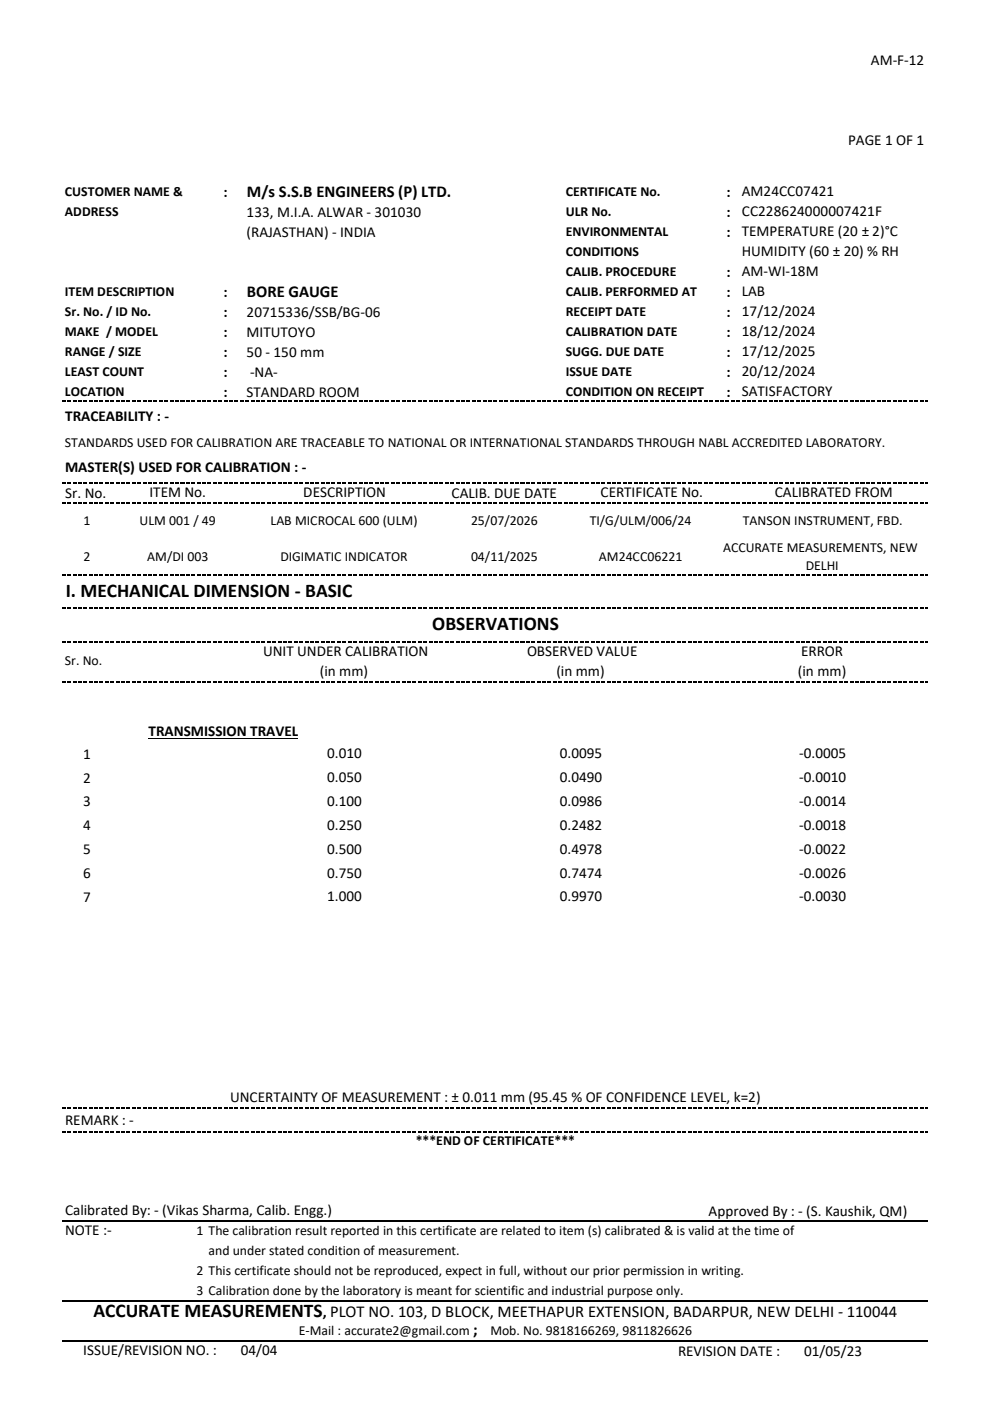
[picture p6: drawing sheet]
<svg xmlns="http://www.w3.org/2000/svg" width="210mm" height="297mm" viewBox="0 0 210 297" stroke-linecap="round" stroke-linejoin="round" font-family="sans-serif">
<defs><g id="words">
<g font-size="4.1">
<text x="13.9" y="126.6">I. MECHANICAL DIMENSION - BASIC</text>
<text x="91.6" y="133.6">OBSERVATIONS</text>
<text x="19.8" y="279.1">ACCURATE MEASUREMENTS</text>
</g>
<g font-size="3.5">
<text x="52.3" y="41.8">M/s S.S.B ENGINEERS (P) LTD.</text>
<text x="52.3" y="63">BORE GAUGE</text>
<text x="100.2" y="283">;</text>
</g>
<g font-size="3.2">
<text x="184.5" y="13.8">AM-F-12</text>
<text x="179.7" y="30.7">PAGE 1 OF 1</text>
<text x="47.4" y="41.7">:</text>
<text x="154" y="41.7">:</text>
<text x="157.2" y="41.5">AM24CC07421</text>
<text x="52.2" y="45.9">133, M.I.A. ALWAR - 301030</text>
<text x="154" y="45.9">:</text>
<text x="157.2" y="45.8">CC228624000007421F</text>
<text x="52.2" y="50.2">(RAJASTHAN) - INDIA</text>
<text x="154" y="50.2">:</text>
<text x="157.2" y="50.1">TEMPERATURE (20 ± 2)°C</text>
<text x="154" y="58.6">:</text>
<text x="157.2" y="54.2">HUMIDITY (60 ± 20) % RH</text>
<text x="157.2" y="58.5">AM-WI-18M</text>
<text x="47.4" y="62.9">:</text>
<text x="154" y="62.9">:</text>
<text x="157.2" y="62.7">LAB</text>
<text x="47.4" y="67.1">:</text>
<text x="47.4" y="71.3">:</text>
<text x="52.2" y="67.1">20715336/SSB/BG-06</text>
<text x="52.2" y="71.3">MITUTOYO</text>
<text x="154" y="67.1">:</text>
<text x="154" y="71.3">:</text>
<text x="157.2" y="66.9">17/12/2024</text>
<text x="157.2" y="71.2">18/12/2024</text>
<text x="47.4" y="75.6">:</text>
<text x="52.2" y="75.6">50 - 150 mm</text>
<text x="154" y="75.6">:</text>
<text x="157.2" y="75.4">17/12/2025</text>
<text x="47.4" y="79.8">:</text>
<text x="53" y="79.8">-NA-</text>
<text x="154" y="79.8">:</text>
<text x="157.2" y="83.9">SATISFACTORY</text>
<text x="157.2" y="79.6">20/12/2024</text>
<text x="13.8" y="89.2">TRACEABILITY : -</text>
<text x="47.4" y="84">:</text>
<text x="52.2" y="84">STANDARD ROOM</text>
<text x="154" y="84">:</text>
<text x="13.8" y="100">MASTER(S) USED FOR CALIBRATION : -</text>
<text x="13.8" y="105.6">Sr. No.</text>
<text x="31.7" y="105.4">ITEM No.</text>
<text x="64.3" y="105.4">DESCRIPTION</text>
<text x="95.7" y="105.6">CALIB. DUE DATE</text>
<text x="127.2" y="105.4">CERTIFICATE No.</text>
<text x="164.2" y="105.4">CALIBRATED FROM</text>
<text x="55.7" y="139">UNIT UNDER CALIBRATION</text>
<text x="67.8" y="143.3">(in mm)</text>
<text x="111.7" y="139">OBSERVED VALUE</text>
<text x="117.9" y="143.3">(in mm)</text>
<text x="169.1" y="143.3">(in mm)</text>
<text x="169.7" y="139">ERROR</text>
<text x="31.5" y="155.9">TRANSMISSION TRAVEL</text>
<text x="17.6" y="160.8">1</text>
<text x="69.3" y="160.6">0.010</text>
<text x="118.6" y="160.6">0.0095</text>
<text x="169.3" y="160.6">-0.0005</text>
<text x="17.6" y="165.8">2</text>
<text x="69.3" y="165.7">0.050</text>
<text x="118.6" y="165.7">0.0490</text>
<text x="169.3" y="165.7">-0.0010</text>
<text x="17.6" y="170.9">3</text>
<text x="69.3" y="170.8">0.100</text>
<text x="118.6" y="170.8">0.0986</text>
<text x="169.3" y="170.8">-0.0014</text>
<text x="17.6" y="176">4</text>
<text x="69.3" y="175.8">0.250</text>
<text x="118.6" y="175.8">0.2482</text>
<text x="169.3" y="175.8">-0.0018</text>
<text x="17.6" y="181.1">5</text>
<text x="69.3" y="180.9">0.500</text>
<text x="69.3" y="186">0.750</text>
<text x="118.6" y="180.9">0.4978</text>
<text x="118.6" y="186">0.7474</text>
<text x="169.3" y="180.9">-0.0022</text>
<text x="169.3" y="186">-0.0026</text>
<text x="17.6" y="186.2">6</text>
<text x="17.6" y="191.1">7</text>
<text x="69.3" y="190.9">1.000</text>
<text x="118.6" y="190.9">0.9970</text>
<text x="169.3" y="190.9">-0.0030</text>
<text x="48.7" y="233.6">UNCERTAINTY OF MEASUREMENT : ± 0.011 mm (95.45 % OF CONFIDENCE LEVEL, k=2)</text>
<text x="13.8" y="238.4">REMARK : -</text>
<text x="13.8" y="257.5">Calibrated By: - (Vikas Sharma, Calib. Engg.)</text>
<text x="150.1" y="257.7">Approved By : - (S. Kaushik, QM)</text>
<text x="13.8" y="261.7">NOTE :-</text>
<text x="68.4" y="279.1">, PLOT NO. 103, D BLOCK, MEETHAPUR EXTENSION, BADARPUR, NEW DELHI - 110044</text>
<text x="17.7" y="287.1">ISSUE/REVISION NO. :</text>
<text x="51" y="287.1">04/04</text>
<text x="143.7" y="287.3">REVISION DATE :</text>
<text x="170.4" y="287.3">01/05/23</text>
</g>
<g font-size="2.9">
<text x="13.8" y="41.6">CUSTOMER NAME &amp;</text>
<text x="119.9" y="41.6">CERTIFICATE No.</text>
<text x="13.8" y="45.8">ADDRESS</text>
<text x="119.9" y="45.8">ULR No.</text>
<text x="119.9" y="50">ENVIRONMENTAL</text>
<text x="119.9" y="54.3">CONDITIONS</text>
<text x="119.9" y="58.5">CALIB. PROCEDURE</text>
<text x="13.8" y="62.7">ITEM DESCRIPTION</text>
<text x="119.9" y="62.7">CALIB. PERFORMED AT</text>
<text x="13.8" y="67">Sr. No. / ID No.</text>
<text x="13.8" y="71.2">MAKE / MODEL</text>
<text x="119.9" y="67">RECEIPT DATE</text>
<text x="119.9" y="71.2">CALIBRATION DATE</text>
<text x="13.8" y="75.4">RANGE / SIZE</text>
<text x="119.9" y="75.4">SUGG. DUE DATE</text>
<text x="13.8" y="79.7">LEAST COUNT</text>
<text x="13.8" y="83.9">LOCATION</text>
<text x="119.9" y="79.7">ISSUE DATE</text>
<text x="119.9" y="83.9">CONDITION ON RECEIPT</text>
<text x="13.8" y="94.7">STANDARDS USED FOR CALIBRATION ARE TRACEABLE TO NATIONAL OR INTERNATIONAL STANDARDS THROUGH NABL ACCREDITED LABORATORY.</text>
<text x="17.7" y="111.4">1</text>
<text x="29.6" y="111.2">ULM 001 / 49</text>
<text x="57.3" y="111.2">LAB MICROCAL 600 (ULM)</text>
<text x="99.8" y="111.4">25/07/2026</text>
<text x="125" y="111.4">TI/G/ULM/006/24</text>
<text x="157.4" y="111.2">TANSON INSTRUMENT, FBD.</text>
<text x="17.7" y="119">2</text>
<text x="31.2" y="118.8">AM/DI 003</text>
<text x="59.4" y="118.8">DIGIMATIC INDICATOR</text>
<text x="99.8" y="119">04/11/2025</text>
<text x="126.9" y="119">AM24CC06221</text>
<text x="153.2" y="116.9">ACCURATE MEASUREMENTS, NEW</text>
<text x="170.7" y="120.8">DELHI</text>
<text x="13.8" y="141">Sr. No.</text>
<text x="88.1" y="242.8">***END OF CERTIFICATE***</text>
<text x="41.6" y="261.8">1 The calibration result reported in this certificate are related to item (s) calibrated &amp; is valid at the time of</text>
<text x="44.2" y="266">and under stated condition of measurement.</text>
<text x="41.6" y="270.3">2 This certificate should not be reproduced, expect in full, without our prior permission in writing.</text>
<text x="41.6" y="274.5">3 Calibration done by the laboratory is meant for scientific and industrial purpose only.</text>
<text x="63.3" y="283">E-Mail : accurate2@gmail.com</text>
<text x="103.9" y="283">Mob. No. 9818166269, 9811826626</text>
</g>
</g></defs>
<path d="M31.5 156.4h31.7" fill="none" stroke="#000" stroke-width=".21"/>
<g fill="#000">
<path d="M13.2 84.9h.7v.3h-.7z" fill-rule="evenodd"/>
<path d="M14.2 84.9h.9v.3h-.9z" fill-rule="evenodd"/>
<path d="M15.4 84.9h.8v.3h-.8z" fill-rule="evenodd"/>
<path d="M16.5 84.9h.9v.3h-.9z" fill-rule="evenodd"/>
<path d="M17.7 84.9h.8v.3h-.8z" fill-rule="evenodd"/>
<path d="M18.8 84.9h.8v.3h-.8z" fill-rule="evenodd"/>
<path d="M19.9 84.9h.9v.3h-.9z" fill-rule="evenodd"/>
<path d="M21.1 84.9h.8v.3h-.8z" fill-rule="evenodd"/>
<path d="M22.2 84.9h.9v.3h-.9z" fill-rule="evenodd"/>
<path d="M23.4 84.9h.8v.3h-.8z" fill-rule="evenodd"/>
<path d="M24.5 84.9h.9v.3h-.9z" fill-rule="evenodd"/>
<path d="M25.7 84.9h.8v.3h-.8z" fill-rule="evenodd"/>
<path d="M26.8 84.9h.8v.3h-.8z" fill-rule="evenodd"/>
<path d="M27.9 84.9h.9v.3h-.9z" fill-rule="evenodd"/>
<path d="M29.1 84.9h.8v.3h-.8z" fill-rule="evenodd"/>
<path d="M30.2 84.9h.9v.3h-.9z" fill-rule="evenodd"/>
<path d="M31.4 84.9h.8v.3h-.8z" fill-rule="evenodd"/>
<path d="M32.5 84.9h.9v.3h-.9z" fill-rule="evenodd"/>
<path d="M33.7 84.9h.8v.3h-.8z" fill-rule="evenodd"/>
<path d="M34.8 84.9h.8v.3h-.8z" fill-rule="evenodd"/>
<path d="M35.9 84.9h.9v.3h-.9z" fill-rule="evenodd"/>
<path d="M37.1 84.9h.8v.3h-.8z" fill-rule="evenodd"/>
<path d="M38.2 84.9h.9v.3h-.9z" fill-rule="evenodd"/>
<path d="M39.4 84.9h.8v.3h-.8z" fill-rule="evenodd"/>
<path d="M40.5 84.9h.9v.3h-.9z" fill-rule="evenodd"/>
<path d="M41.7 84.9h.8v.3h-.8z" fill-rule="evenodd"/>
<path d="M42.8 84.9h.9v.3h-.9z" fill-rule="evenodd"/>
<path d="M43.9 84.9h.9v.3h-.9z" fill-rule="evenodd"/>
<path d="M45.1 84.9h.8v.3h-.8z" fill-rule="evenodd"/>
<path d="M46.2 84.9h.9v.3h-.9z" fill-rule="evenodd"/>
<path d="M47.4 84.9h.8v.3h-.8z" fill-rule="evenodd"/>
<path d="M48.5 84.9h.9v.3h-.9z" fill-rule="evenodd"/>
<path d="M49.7 84.9h.8v.3h-.8z" fill-rule="evenodd"/>
<path d="M50.8 84.9h.9v.3h-.9z" fill-rule="evenodd"/>
<path d="M52 84.9h.8v.3h-.8z" fill-rule="evenodd"/>
<path d="M53.1 84.9h.8v.3h-.8z" fill-rule="evenodd"/>
<path d="M54.2 84.9h.9v.3h-.9z" fill-rule="evenodd"/>
<path d="M55.4 84.9h.8v.3h-.8z" fill-rule="evenodd"/>
<path d="M56.5 84.9h.9v.3h-.9z" fill-rule="evenodd"/>
<path d="M57.7 84.9h.8v.3h-.8z" fill-rule="evenodd"/>
<path d="M58.8 84.9h.9v.3h-.9z" fill-rule="evenodd"/>
<path d="M60 84.9h.8v.3h-.8z" fill-rule="evenodd"/>
<path d="M61.1 84.9h.8v.3h-.8z" fill-rule="evenodd"/>
<path d="M62.2 84.9h.9v.3h-.9z" fill-rule="evenodd"/>
<path d="M63.4 84.9h.8v.3h-.8z" fill-rule="evenodd"/>
<path d="M64.5 84.9h.9v.3h-.9z" fill-rule="evenodd"/>
<path d="M65.7 84.9h.8v.3h-.8z" fill-rule="evenodd"/>
<path d="M66.8 84.9h.9v.3h-.9z" fill-rule="evenodd"/>
<path d="M68 84.9h.8v.3h-.8z" fill-rule="evenodd"/>
<path d="M69.1 84.9h.8v.3h-.8z" fill-rule="evenodd"/>
<path d="M70.2 84.9h.9v.3h-.9z" fill-rule="evenodd"/>
<path d="M71.4 84.9h.8v.3h-.8z" fill-rule="evenodd"/>
<path d="M72.5 84.9h.9v.3h-.9z" fill-rule="evenodd"/>
<path d="M73.7 84.9h.8v.3h-.8z" fill-rule="evenodd"/>
<path d="M74.8 84.9h.9v.3h-.9z" fill-rule="evenodd"/>
<path d="M76 84.9h.8v.3h-.8z" fill-rule="evenodd"/>
<path d="M77.1 84.9h.9v.3h-.9z" fill-rule="evenodd"/>
<path d="M78.2 84.9h.9v.3h-.9z" fill-rule="evenodd"/>
<path d="M79.4 84.9h.8v.3h-.8z" fill-rule="evenodd"/>
<path d="M80.5 84.9h.9v.3h-.9z" fill-rule="evenodd"/>
<path d="M81.7 84.9h.8v.3h-.8z" fill-rule="evenodd"/>
<path d="M82.8 84.9h.9v.3h-.9z" fill-rule="evenodd"/>
<path d="M84 84.9h.8v.3h-.8z" fill-rule="evenodd"/>
<path d="M85.1 84.9h.9v.3h-.9z" fill-rule="evenodd"/>
<path d="M86.3 84.9h.8v.3h-.8z" fill-rule="evenodd"/>
<path d="M87.4 84.9h.8v.3h-.8z" fill-rule="evenodd"/>
<path d="M88.5 84.9h.9v.3h-.9z" fill-rule="evenodd"/>
<path d="M89.7 84.9h.8v.3h-.8z" fill-rule="evenodd"/>
<path d="M90.8 84.9h.9v.3h-.9z" fill-rule="evenodd"/>
<path d="M92 84.9h.8v.3h-.8z" fill-rule="evenodd"/>
<path d="M93.1 84.9h.9v.3h-.9z" fill-rule="evenodd"/>
<path d="M94.3 84.9h.8v.3h-.8z" fill-rule="evenodd"/>
<path d="M95.4 84.9h.8v.3h-.8z" fill-rule="evenodd"/>
<path d="M96.5 84.9h.9v.3h-.9z" fill-rule="evenodd"/>
<path d="M97.7 84.9h.8v.3h-.8z" fill-rule="evenodd"/>
<path d="M98.8 84.9h.9v.3h-.9z" fill-rule="evenodd"/>
<path d="M100 84.9h.8v.3h-.8z" fill-rule="evenodd"/>
<path d="M101.1 84.9h.9v.3h-.9z" fill-rule="evenodd"/>
<path d="M102.3 84.9h.8v.3h-.8z" fill-rule="evenodd"/>
<path d="M103.4 84.9h.8v.3h-.8z" fill-rule="evenodd"/>
<path d="M104.5 84.9h.9v.3h-.9z" fill-rule="evenodd"/>
<path d="M105.7 84.9h.8v.3h-.8z" fill-rule="evenodd"/>
<path d="M106.8 84.9h.9v.3h-.9z" fill-rule="evenodd"/>
<path d="M108 84.9h.8v.3h-.8z" fill-rule="evenodd"/>
<path d="M109.1 84.9h.9v.3h-.9z" fill-rule="evenodd"/>
<path d="M110.3 84.9h.8v.3h-.8z" fill-rule="evenodd"/>
<path d="M111.4 84.9h.9v.3h-.9z" fill-rule="evenodd"/>
<path d="M112.5 84.9h.9v.3h-.9z" fill-rule="evenodd"/>
<path d="M113.7 84.9h.8v.3h-.8z" fill-rule="evenodd"/>
<path d="M114.8 84.9h.9v.3h-.9z" fill-rule="evenodd"/>
<path d="M116 84.9h.8v.3h-.8z" fill-rule="evenodd"/>
<path d="M117.1 84.9h.9v.3h-.9z" fill-rule="evenodd"/>
<path d="M118.3 84.9h.8v.3h-.8z" fill-rule="evenodd"/>
<path d="M119.4 84.9h.9v.3h-.9z" fill-rule="evenodd"/>
<path d="M120.5 84.9h.9v.3h-.9z" fill-rule="evenodd"/>
<path d="M121.7 84.9h.8v.3h-.8z" fill-rule="evenodd"/>
<path d="M122.8 84.9h.9v.3h-.9z" fill-rule="evenodd"/>
<path d="M124 84.9h.8v.3h-.8z" fill-rule="evenodd"/>
<path d="M125.1 84.9h.9v.3h-.9z" fill-rule="evenodd"/>
<path d="M126.3 84.9h.8v.3h-.8z" fill-rule="evenodd"/>
<path d="M127.4 84.9h.9v.3h-.9z" fill-rule="evenodd"/>
<path d="M128.5 84.9h.9v.3h-.9z" fill-rule="evenodd"/>
<path d="M129.7 84.9h.8v.3h-.8z" fill-rule="evenodd"/>
<path d="M130.8 84.9h.9v.3h-.9z" fill-rule="evenodd"/>
<path d="M132 84.9h.8v.3h-.8z" fill-rule="evenodd"/>
<path d="M133.1 84.9h.9v.3h-.9z" fill-rule="evenodd"/>
<path d="M134.3 84.9h.8v.3h-.8z" fill-rule="evenodd"/>
<path d="M135.4 84.9h.9v.3h-.9z" fill-rule="evenodd"/>
<path d="M136.5 84.9h.9v.3h-.9z" fill-rule="evenodd"/>
<path d="M137.7 84.9h.8v.3h-.8z" fill-rule="evenodd"/>
<path d="M138.8 84.9h.9v.3h-.9z" fill-rule="evenodd"/>
<path d="M140 84.9h.8v.3h-.8z" fill-rule="evenodd"/>
<path d="M141.1 84.9h.9v.3h-.9z" fill-rule="evenodd"/>
<path d="M142.3 84.9h.8v.3h-.8z" fill-rule="evenodd"/>
<path d="M143.4 84.9h.9v.3h-.9z" fill-rule="evenodd"/>
<path d="M144.6 84.9h.8v.3h-.8z" fill-rule="evenodd"/>
<path d="M145.7 84.9h.8v.3h-.8z" fill-rule="evenodd"/>
<path d="M146.8 84.9h.9v.3h-.9z" fill-rule="evenodd"/>
<path d="M148 84.9h.8v.3h-.8z" fill-rule="evenodd"/>
<path d="M149.1 84.9h.9v.3h-.9z" fill-rule="evenodd"/>
<path d="M150.3 84.9h.8v.3h-.8z" fill-rule="evenodd"/>
<path d="M151.4 84.9h.9v.3h-.9z" fill-rule="evenodd"/>
<path d="M152.6 84.9h.8v.3h-.8z" fill-rule="evenodd"/>
<path d="M153.7 84.9h.9v.3h-.9z" fill-rule="evenodd"/>
<path d="M154.8 84.9h.9v.3h-.9z" fill-rule="evenodd"/>
<path d="M156 84.9h.8v.3h-.8z" fill-rule="evenodd"/>
<path d="M157.1 84.9h.9v.3h-.9z" fill-rule="evenodd"/>
<path d="M158.3 84.9h.8v.3h-.8z" fill-rule="evenodd"/>
<path d="M159.4 84.9h.9v.3h-.9z" fill-rule="evenodd"/>
<path d="M160.6 84.9h.8v.3h-.8z" fill-rule="evenodd"/>
<path d="M161.7 84.9h.9v.3h-.9z" fill-rule="evenodd"/>
<path d="M162.8 84.9h.9v.3h-.9z" fill-rule="evenodd"/>
<path d="M164 84.9h.8v.3h-.8z" fill-rule="evenodd"/>
<path d="M165.1 84.9h.9v.3h-.9z" fill-rule="evenodd"/>
<path d="M166.3 84.9h.8v.3h-.8z" fill-rule="evenodd"/>
<path d="M167.4 84.9h.9v.3h-.9z" fill-rule="evenodd"/>
<path d="M168.6 84.9h.8v.3h-.8z" fill-rule="evenodd"/>
<path d="M169.7 84.9h.9v.3h-.9z" fill-rule="evenodd"/>
<path d="M170.9 84.9h.8v.3h-.8z" fill-rule="evenodd"/>
<path d="M172 84.9h.8v.3h-.8z" fill-rule="evenodd"/>
<path d="M173.1 84.9h.9v.3h-.9z" fill-rule="evenodd"/>
<path d="M174.3 84.9h.8v.3h-.8z" fill-rule="evenodd"/>
<path d="M175.4 84.9h.9v.3h-.9z" fill-rule="evenodd"/>
<path d="M176.6 84.9h.8v.3h-.8z" fill-rule="evenodd"/>
<path d="M177.7 84.9h.9v.3h-.9z" fill-rule="evenodd"/>
<path d="M178.9 84.9h.8v.3h-.8z" fill-rule="evenodd"/>
<path d="M180 84.9h.8v.3h-.8z" fill-rule="evenodd"/>
<path d="M181.1 84.9h.9v.3h-.9z" fill-rule="evenodd"/>
<path d="M182.3 84.9h.8v.3h-.8z" fill-rule="evenodd"/>
<path d="M183.4 84.9h.9v.3h-.9z" fill-rule="evenodd"/>
<path d="M184.6 84.9h.8v.3h-.8z" fill-rule="evenodd"/>
<path d="M185.7 84.9h.9v.3h-.9z" fill-rule="evenodd"/>
<path d="M186.9 84.9h.8v.3h-.8z" fill-rule="evenodd"/>
<path d="M188 84.9h.8v.3h-.8z" fill-rule="evenodd"/>
<path d="M189.1 84.9h.9v.3h-.9z" fill-rule="evenodd"/>
<path d="M190.3 84.9h.8v.3h-.8z" fill-rule="evenodd"/>
<path d="M191.4 84.9h.9v.3h-.9z" fill-rule="evenodd"/>
<path d="M192.6 84.9h.8v.3h-.8z" fill-rule="evenodd"/>
<path d="M193.7 84.9h.9v.3h-.9z" fill-rule="evenodd"/>
<path d="M194.9 84.9h.8v.3h-.8z" fill-rule="evenodd"/>
<path d="M196 84.9h.5v.3h-.5z" fill-rule="evenodd"/>
<path d="M13.2 102.2h.7v.3h-.7z" fill-rule="evenodd"/>
<path d="M13.2 106.4h.7v.3h-.7z" fill-rule="evenodd"/>
<path d="M14.2 102.2h.9v.3h-.9z" fill-rule="evenodd"/>
<path d="M14.2 106.4h.9v.3h-.9z" fill-rule="evenodd"/>
<path d="M15.4 102.2h.8v.3h-.8z" fill-rule="evenodd"/>
<path d="M15.4 106.4h.8v.3h-.8z" fill-rule="evenodd"/>
<path d="M16.5 102.2h.9v.3h-.9z" fill-rule="evenodd"/>
<path d="M16.5 106.4h.9v.3h-.9z" fill-rule="evenodd"/>
<path d="M17.7 102.2h.8v.3h-.8z" fill-rule="evenodd"/>
<path d="M17.7 106.4h.8v.3h-.8z" fill-rule="evenodd"/>
<path d="M18.8 102.2h.8v.3h-.8z" fill-rule="evenodd"/>
<path d="M18.8 106.4h.8v.3h-.8z" fill-rule="evenodd"/>
<path d="M19.9 102.2h.9v.3h-.9z" fill-rule="evenodd"/>
<path d="M19.9 106.4h.9v.3h-.9z" fill-rule="evenodd"/>
<path d="M21.1 102.2h.8v.3h-.8z" fill-rule="evenodd"/>
<path d="M21.1 106.4h.8v.3h-.8z" fill-rule="evenodd"/>
<path d="M22.2 102.2h.9v.3h-.9z" fill-rule="evenodd"/>
<path d="M22.2 106.4h.9v.3h-.9z" fill-rule="evenodd"/>
<path d="M23.4 102.2h.8v.3h-.8z" fill-rule="evenodd"/>
<path d="M23.4 106.4h.8v.3h-.8z" fill-rule="evenodd"/>
<path d="M24.5 102.2h.9v.3h-.9z" fill-rule="evenodd"/>
<path d="M24.5 106.4h.9v.3h-.9z" fill-rule="evenodd"/>
<path d="M25.7 102.2h.8v.3h-.8z" fill-rule="evenodd"/>
<path d="M25.7 106.4h.8v.3h-.8z" fill-rule="evenodd"/>
<path d="M26.8 102.2h.8v.3h-.8z" fill-rule="evenodd"/>
<path d="M26.8 106.4h.8v.3h-.8z" fill-rule="evenodd"/>
<path d="M27.9 102.2h.9v.3h-.9z" fill-rule="evenodd"/>
<path d="M27.9 106.4h.9v.3h-.9z" fill-rule="evenodd"/>
<path d="M29.1 102.2h.8v.3h-.8z" fill-rule="evenodd"/>
<path d="M29.1 106.4h.8v.3h-.8z" fill-rule="evenodd"/>
<path d="M30.2 102.2h.9v.3h-.9z" fill-rule="evenodd"/>
<path d="M30.2 106.4h.9v.3h-.9z" fill-rule="evenodd"/>
<path d="M31.4 102.2h.8v.3h-.8z" fill-rule="evenodd"/>
<path d="M31.4 106.4h.8v.3h-.8z" fill-rule="evenodd"/>
<path d="M32.5 102.2h.9v.3h-.9z" fill-rule="evenodd"/>
<path d="M32.5 106.4h.9v.3h-.9z" fill-rule="evenodd"/>
<path d="M33.7 102.2h.8v.3h-.8z" fill-rule="evenodd"/>
<path d="M33.7 106.4h.8v.3h-.8z" fill-rule="evenodd"/>
<path d="M34.8 102.2h.8v.3h-.8z" fill-rule="evenodd"/>
<path d="M34.8 106.4h.8v.3h-.8z" fill-rule="evenodd"/>
<path d="M35.9 102.2h.9v.3h-.9z" fill-rule="evenodd"/>
<path d="M35.9 106.4h.9v.3h-.9z" fill-rule="evenodd"/>
<path d="M37.1 102.2h.8v.3h-.8z" fill-rule="evenodd"/>
<path d="M37.1 106.4h.8v.3h-.8z" fill-rule="evenodd"/>
<path d="M38.2 102.2h.9v.3h-.9z" fill-rule="evenodd"/>
<path d="M38.2 106.4h.9v.3h-.9z" fill-rule="evenodd"/>
<path d="M39.4 102.2h.8v.3h-.8z" fill-rule="evenodd"/>
<path d="M39.4 106.4h.8v.3h-.8z" fill-rule="evenodd"/>
<path d="M40.5 102.2h.9v.3h-.9z" fill-rule="evenodd"/>
<path d="M40.5 106.4h.9v.3h-.9z" fill-rule="evenodd"/>
<path d="M41.7 102.2h.8v.3h-.8z" fill-rule="evenodd"/>
<path d="M41.7 106.4h.8v.3h-.8z" fill-rule="evenodd"/>
<path d="M42.8 102.2h.9v.3h-.9z" fill-rule="evenodd"/>
<path d="M42.8 106.4h.9v.3h-.9z" fill-rule="evenodd"/>
<path d="M43.9 102.2h.9v.3h-.9z" fill-rule="evenodd"/>
<path d="M43.9 106.4h.9v.3h-.9z" fill-rule="evenodd"/>
<path d="M45.1 102.2h.8v.3h-.8z" fill-rule="evenodd"/>
<path d="M45.1 106.4h.8v.3h-.8z" fill-rule="evenodd"/>
<path d="M46.2 102.2h.9v.3h-.9z" fill-rule="evenodd"/>
<path d="M46.2 106.4h.9v.3h-.9z" fill-rule="evenodd"/>
<path d="M47.4 102.2h.8v.3h-.8z" fill-rule="evenodd"/>
<path d="M47.4 106.4h.8v.3h-.8z" fill-rule="evenodd"/>
<path d="M48.5 102.2h.9v.3h-.9z" fill-rule="evenodd"/>
<path d="M48.5 106.4h.9v.3h-.9z" fill-rule="evenodd"/>
<path d="M49.7 102.2h.8v.3h-.8z" fill-rule="evenodd"/>
<path d="M49.7 106.4h.8v.3h-.8z" fill-rule="evenodd"/>
<path d="M50.8 102.2h.9v.3h-.9z" fill-rule="evenodd"/>
<path d="M50.8 106.4h.9v.3h-.9z" fill-rule="evenodd"/>
<path d="M52 102.2h.8v.3h-.8z" fill-rule="evenodd"/>
<path d="M52 106.4h.8v.3h-.8z" fill-rule="evenodd"/>
<path d="M53.1 102.2h.8v.3h-.8z" fill-rule="evenodd"/>
<path d="M53.1 106.4h.8v.3h-.8z" fill-rule="evenodd"/>
<path d="M54.2 102.2h.9v.3h-.9z" fill-rule="evenodd"/>
<path d="M54.2 106.4h.9v.3h-.9z" fill-rule="evenodd"/>
<path d="M55.4 102.2h.8v.3h-.8z" fill-rule="evenodd"/>
<path d="M55.4 106.4h.8v.3h-.8z" fill-rule="evenodd"/>
<path d="M56.5 102.2h.9v.3h-.9z" fill-rule="evenodd"/>
<path d="M56.5 106.4h.9v.3h-.9z" fill-rule="evenodd"/>
<path d="M57.7 102.2h.8v.3h-.8z" fill-rule="evenodd"/>
<path d="M57.7 106.4h.8v.3h-.8z" fill-rule="evenodd"/>
<path d="M58.8 102.2h.9v.3h-.9z" fill-rule="evenodd"/>
<path d="M58.8 106.4h.9v.3h-.9z" fill-rule="evenodd"/>
<path d="M60 102.2h.8v.3h-.8z" fill-rule="evenodd"/>
<path d="M60 106.4h.8v.3h-.8z" fill-rule="evenodd"/>
<path d="M61.1 102.2h.8v.3h-.8z" fill-rule="evenodd"/>
<path d="M61.1 106.4h.8v.3h-.8z" fill-rule="evenodd"/>
<path d="M62.2 102.2h.9v.3h-.9z" fill-rule="evenodd"/>
<path d="M62.2 106.4h.9v.3h-.9z" fill-rule="evenodd"/>
<path d="M63.4 102.2h.8v.3h-.8z" fill-rule="evenodd"/>
<path d="M63.4 106.4h.8v.3h-.8z" fill-rule="evenodd"/>
<path d="M64.5 102.2h.9v.3h-.9z" fill-rule="evenodd"/>
<path d="M64.5 106.4h.9v.3h-.9z" fill-rule="evenodd"/>
<path d="M65.7 102.2h.8v.3h-.8z" fill-rule="evenodd"/>
<path d="M65.7 106.4h.8v.3h-.8z" fill-rule="evenodd"/>
<path d="M66.8 102.2h.9v.3h-.9z" fill-rule="evenodd"/>
<path d="M66.8 106.4h.9v.3h-.9z" fill-rule="evenodd"/>
<path d="M68 102.2h.8v.3h-.8z" fill-rule="evenodd"/>
<path d="M68 106.4h.8v.3h-.8z" fill-rule="evenodd"/>
<path d="M69.1 102.2h.8v.3h-.8z" fill-rule="evenodd"/>
<path d="M69.1 106.4h.8v.3h-.8z" fill-rule="evenodd"/>
<path d="M70.2 102.2h.9v.3h-.9z" fill-rule="evenodd"/>
<path d="M70.2 106.4h.9v.3h-.9z" fill-rule="evenodd"/>
<path d="M71.4 102.2h.8v.3h-.8z" fill-rule="evenodd"/>
<path d="M71.4 106.4h.8v.3h-.8z" fill-rule="evenodd"/>
<path d="M72.5 102.2h.9v.3h-.9z" fill-rule="evenodd"/>
<path d="M72.5 106.4h.9v.3h-.9z" fill-rule="evenodd"/>
<path d="M73.7 102.2h.8v.3h-.8z" fill-rule="evenodd"/>
<path d="M73.7 106.4h.8v.3h-.8z" fill-rule="evenodd"/>
<path d="M74.8 102.2h.9v.3h-.9z" fill-rule="evenodd"/>
<path d="M74.8 106.4h.9v.3h-.9z" fill-rule="evenodd"/>
<path d="M76 102.2h.8v.3h-.8z" fill-rule="evenodd"/>
<path d="M76 106.4h.8v.3h-.8z" fill-rule="evenodd"/>
<path d="M77.1 102.2h.9v.3h-.9z" fill-rule="evenodd"/>
<path d="M77.1 106.4h.9v.3h-.9z" fill-rule="evenodd"/>
<path d="M78.2 102.2h.9v.3h-.9z" fill-rule="evenodd"/>
<path d="M78.2 106.4h.9v.3h-.9z" fill-rule="evenodd"/>
<path d="M79.4 102.2h.8v.3h-.8z" fill-rule="evenodd"/>
<path d="M79.4 106.4h.8v.3h-.8z" fill-rule="evenodd"/>
<path d="M80.5 102.2h.9v.3h-.9z" fill-rule="evenodd"/>
<path d="M80.5 106.4h.9v.3h-.9z" fill-rule="evenodd"/>
<path d="M81.7 102.2h.8v.3h-.8z" fill-rule="evenodd"/>
<path d="M81.7 106.4h.8v.3h-.8z" fill-rule="evenodd"/>
<path d="M82.8 102.2h.9v.3h-.9z" fill-rule="evenodd"/>
<path d="M82.8 106.4h.9v.3h-.9z" fill-rule="evenodd"/>
<path d="M84 102.2h.8v.3h-.8z" fill-rule="evenodd"/>
<path d="M84 106.4h.8v.3h-.8z" fill-rule="evenodd"/>
<path d="M85.1 102.2h.9v.3h-.9z" fill-rule="evenodd"/>
<path d="M85.1 106.4h.9v.3h-.9z" fill-rule="evenodd"/>
<path d="M86.3 102.2h.8v.3h-.8z" fill-rule="evenodd"/>
<path d="M86.3 106.4h.8v.3h-.8z" fill-rule="evenodd"/>
<path d="M87.4 102.2h.8v.3h-.8z" fill-rule="evenodd"/>
<path d="M87.4 106.4h.8v.3h-.8z" fill-rule="evenodd"/>
<path d="M88.5 102.2h.9v.3h-.9z" fill-rule="evenodd"/>
<path d="M88.5 106.4h.9v.3h-.9z" fill-rule="evenodd"/>
<path d="M89.7 102.2h.8v.3h-.8z" fill-rule="evenodd"/>
<path d="M89.7 106.4h.8v.3h-.8z" fill-rule="evenodd"/>
<path d="M90.8 102.2h.9v.3h-.9z" fill-rule="evenodd"/>
<path d="M90.8 106.4h.9v.3h-.9z" fill-rule="evenodd"/>
<path d="M92 102.2h.8v.3h-.8z" fill-rule="evenodd"/>
<path d="M92 106.4h.8v.3h-.8z" fill-rule="evenodd"/>
<path d="M93.1 102.2h.9v.3h-.9z" fill-rule="evenodd"/>
<path d="M93.1 106.4h.9v.3h-.9z" fill-rule="evenodd"/>
<path d="M94.3 102.2h.8v.3h-.8z" fill-rule="evenodd"/>
<path d="M94.3 106.4h.8v.3h-.8z" fill-rule="evenodd"/>
<path d="M95.4 102.2h.8v.3h-.8z" fill-rule="evenodd"/>
<path d="M95.4 106.4h.8v.3h-.8z" fill-rule="evenodd"/>
<path d="M96.5 102.2h.9v.3h-.9z" fill-rule="evenodd"/>
<path d="M96.5 106.4h.9v.3h-.9z" fill-rule="evenodd"/>
<path d="M97.7 102.2h.8v.3h-.8z" fill-rule="evenodd"/>
<path d="M97.7 106.4h.8v.3h-.8z" fill-rule="evenodd"/>
<path d="M98.8 102.2h.9v.3h-.9z" fill-rule="evenodd"/>
<path d="M98.8 106.4h.9v.3h-.9z" fill-rule="evenodd"/>
<path d="M100 102.2h.8v.3h-.8z" fill-rule="evenodd"/>
<path d="M100 106.4h.8v.3h-.8z" fill-rule="evenodd"/>
<path d="M101.1 102.2h.9v.3h-.9z" fill-rule="evenodd"/>
<path d="M101.1 106.4h.9v.3h-.9z" fill-rule="evenodd"/>
<path d="M102.3 102.2h.8v.3h-.8z" fill-rule="evenodd"/>
<path d="M102.3 106.4h.8v.3h-.8z" fill-rule="evenodd"/>
<path d="M103.4 102.2h.8v.3h-.8z" fill-rule="evenodd"/>
<path d="M103.4 106.4h.8v.3h-.8z" fill-rule="evenodd"/>
<path d="M104.5 102.2h.9v.3h-.9z" fill-rule="evenodd"/>
<path d="M104.5 106.4h.9v.3h-.9z" fill-rule="evenodd"/>
<path d="M105.7 102.2h.8v.3h-.8z" fill-rule="evenodd"/>
<path d="M105.7 106.4h.8v.3h-.8z" fill-rule="evenodd"/>
<path d="M106.8 102.2h.9v.3h-.9z" fill-rule="evenodd"/>
<path d="M106.8 106.4h.9v.3h-.9z" fill-rule="evenodd"/>
<path d="M108 102.2h.8v.3h-.8z" fill-rule="evenodd"/>
<path d="M108 106.4h.8v.3h-.8z" fill-rule="evenodd"/>
<path d="M109.1 102.2h.9v.3h-.9z" fill-rule="evenodd"/>
<path d="M109.1 106.4h.9v.3h-.9z" fill-rule="evenodd"/>
<path d="M110.3 102.2h.8v.3h-.8z" fill-rule="evenodd"/>
<path d="M110.3 106.4h.8v.3h-.8z" fill-rule="evenodd"/>
<path d="M111.4 102.2h.9v.3h-.9z" fill-rule="evenodd"/>
<path d="M111.4 106.4h.9v.3h-.9z" fill-rule="evenodd"/>
<path d="M112.5 102.2h.9v.3h-.9z" fill-rule="evenodd"/>
<path d="M112.5 106.4h.9v.3h-.9z" fill-rule="evenodd"/>
<path d="M113.7 102.2h.8v.3h-.8z" fill-rule="evenodd"/>
<path d="M113.7 106.4h.8v.3h-.8z" fill-rule="evenodd"/>
<path d="M114.8 102.2h.9v.3h-.9z" fill-rule="evenodd"/>
<path d="M114.8 106.4h.9v.3h-.9z" fill-rule="evenodd"/>
<path d="M116 102.2h.8v.3h-.8z" fill-rule="evenodd"/>
<path d="M116 106.4h.8v.3h-.8z" fill-rule="evenodd"/>
<path d="M117.1 102.2h.9v.3h-.9z" fill-rule="evenodd"/>
<path d="M117.1 106.4h.9v.3h-.9z" fill-rule="evenodd"/>
<path d="M118.3 102.2h.8v.3h-.8z" fill-rule="evenodd"/>
<path d="M118.3 106.4h.8v.3h-.8z" fill-rule="evenodd"/>
<path d="M119.4 102.2h.9v.3h-.9z" fill-rule="evenodd"/>
<path d="M119.4 106.4h.9v.3h-.9z" fill-rule="evenodd"/>
<path d="M120.5 102.2h.9v.3h-.9z" fill-rule="evenodd"/>
<path d="M120.5 106.4h.9v.3h-.9z" fill-rule="evenodd"/>
<path d="M121.7 102.2h.8v.3h-.8z" fill-rule="evenodd"/>
<path d="M121.7 106.4h.8v.3h-.8z" fill-rule="evenodd"/>
<path d="M122.8 102.2h.9v.3h-.9z" fill-rule="evenodd"/>
<path d="M122.8 106.4h.9v.3h-.9z" fill-rule="evenodd"/>
<path d="M124 102.2h.8v.3h-.8z" fill-rule="evenodd"/>
<path d="M124 106.4h.8v.3h-.8z" fill-rule="evenodd"/>
<path d="M125.1 102.2h.9v.3h-.9z" fill-rule="evenodd"/>
<path d="M125.1 106.4h.9v.3h-.9z" fill-rule="evenodd"/>
<path d="M126.3 102.2h.8v.3h-.8z" fill-rule="evenodd"/>
<path d="M126.3 106.4h.8v.3h-.8z" fill-rule="evenodd"/>
<path d="M127.4 102.2h.9v.3h-.9z" fill-rule="evenodd"/>
<path d="M127.4 106.4h.9v.3h-.9z" fill-rule="evenodd"/>
<path d="M128.5 102.2h.9v.3h-.9z" fill-rule="evenodd"/>
<path d="M128.5 106.4h.9v.3h-.9z" fill-rule="evenodd"/>
<path d="M129.7 102.2h.8v.3h-.8z" fill-rule="evenodd"/>
<path d="M129.7 106.4h.8v.3h-.8z" fill-rule="evenodd"/>
<path d="M130.8 102.2h.9v.3h-.9z" fill-rule="evenodd"/>
<path d="M130.8 106.4h.9v.3h-.9z" fill-rule="evenodd"/>
<path d="M132 102.2h.8v.3h-.8z" fill-rule="evenodd"/>
<path d="M132 106.4h.8v.3h-.8z" fill-rule="evenodd"/>
<path d="M133.1 102.2h.9v.3h-.9z" fill-rule="evenodd"/>
<path d="M133.1 106.4h.9v.3h-.9z" fill-rule="evenodd"/>
<path d="M134.3 102.2h.8v.3h-.8z" fill-rule="evenodd"/>
<path d="M134.3 106.4h.8v.3h-.8z" fill-rule="evenodd"/>
<path d="M135.4 102.2h.9v.3h-.9z" fill-rule="evenodd"/>
<path d="M135.4 106.4h.9v.3h-.9z" fill-rule="evenodd"/>
<path d="M136.5 102.2h.9v.3h-.9z" fill-rule="evenodd"/>
<path d="M136.5 106.4h.9v.3h-.9z" fill-rule="evenodd"/>
<path d="M137.7 102.2h.8v.3h-.8z" fill-rule="evenodd"/>
<path d="M137.7 106.4h.8v.3h-.8z" fill-rule="evenodd"/>
<path d="M138.8 102.2h.9v.3h-.9z" fill-rule="evenodd"/>
<path d="M138.8 106.4h.9v.3h-.9z" fill-rule="evenodd"/>
<path d="M140 102.2h.8v.3h-.8z" fill-rule="evenodd"/>
<path d="M140 106.4h.8v.3h-.8z" fill-rule="evenodd"/>
<path d="M141.1 102.2h.9v.3h-.9z" fill-rule="evenodd"/>
<path d="M141.1 106.4h.9v.3h-.9z" fill-rule="evenodd"/>
<path d="M142.3 102.2h.8v.3h-.8z" fill-rule="evenodd"/>
<path d="M142.3 106.4h.8v.3h-.8z" fill-rule="evenodd"/>
<path d="M143.4 102.2h.9v.3h-.9z" fill-rule="evenodd"/>
<path d="M143.4 106.4h.9v.3h-.9z" fill-rule="evenodd"/>
<path d="M144.6 102.2h.8v.3h-.8z" fill-rule="evenodd"/>
<path d="M144.6 106.4h.8v.3h-.8z" fill-rule="evenodd"/>
<path d="M145.7 102.2h.8v.3h-.8z" fill-rule="evenodd"/>
<path d="M145.7 106.4h.8v.3h-.8z" fill-rule="evenodd"/>
<path d="M146.8 102.2h.9v.3h-.9z" fill-rule="evenodd"/>
<path d="M146.8 106.4h.9v.3h-.9z" fill-rule="evenodd"/>
<path d="M148 102.2h.8v.3h-.8z" fill-rule="evenodd"/>
<path d="M148 106.4h.8v.3h-.8z" fill-rule="evenodd"/>
<path d="M149.1 102.2h.9v.3h-.9z" fill-rule="evenodd"/>
<path d="M149.1 106.4h.9v.3h-.9z" fill-rule="evenodd"/>
<path d="M150.3 102.2h.8v.3h-.8z" fill-rule="evenodd"/>
<path d="M150.3 106.4h.8v.3h-.8z" fill-rule="evenodd"/>
<path d="M151.4 102.2h.9v.3h-.9z" fill-rule="evenodd"/>
<path d="M151.4 106.4h.9v.3h-.9z" fill-rule="evenodd"/>
<path d="M152.6 102.2h.8v.3h-.8z" fill-rule="evenodd"/>
<path d="M152.6 106.4h.8v.3h-.8z" fill-rule="evenodd"/>
<path d="M153.7 102.2h.9v.3h-.9z" fill-rule="evenodd"/>
<path d="M153.7 106.4h.9v.3h-.9z" fill-rule="evenodd"/>
<path d="M154.8 102.2h.9v.3h-.9z" fill-rule="evenodd"/>
<path d="M154.8 106.4h.9v.3h-.9z" fill-rule="evenodd"/>
<path d="M156 102.2h.8v.3h-.8z" fill-rule="evenodd"/>
<path d="M156 106.4h.8v.3h-.8z" fill-rule="evenodd"/>
<path d="M157.1 102.2h.9v.3h-.9z" fill-rule="evenodd"/>
<path d="M157.1 106.4h.9v.3h-.9z" fill-rule="evenodd"/>
<path d="M158.3 102.2h.8v.3h-.8z" fill-rule="evenodd"/>
<path d="M158.3 106.4h.8v.3h-.8z" fill-rule="evenodd"/>
<path d="M159.4 102.2h.9v.3h-.9z" fill-rule="evenodd"/>
<path d="M159.4 106.4h.9v.3h-.9z" fill-rule="evenodd"/>
<path d="M160.6 102.2h.8v.3h-.8z" fill-rule="evenodd"/>
<path d="M160.6 106.4h.8v.3h-.8z" fill-rule="evenodd"/>
<path d="M161.7 102.2h.9v.3h-.9z" fill-rule="evenodd"/>
<path d="M161.7 106.4h.9v.3h-.9z" fill-rule="evenodd"/>
<path d="M162.8 102.2h.9v.3h-.9z" fill-rule="evenodd"/>
<path d="M162.8 106.4h.9v.3h-.9z" fill-rule="evenodd"/>
<path d="M164 102.2h.8v.3h-.8z" fill-rule="evenodd"/>
<path d="M164 106.4h.8v.3h-.8z" fill-rule="evenodd"/>
<path d="M165.1 102.2h.9v.3h-.9z" fill-rule="evenodd"/>
<path d="M165.1 106.4h.9v.3h-.9z" fill-rule="evenodd"/>
<path d="M166.3 102.2h.8v.3h-.8z" fill-rule="evenodd"/>
<path d="M166.3 106.4h.8v.3h-.8z" fill-rule="evenodd"/>
<path d="M167.4 102.2h.9v.3h-.9z" fill-rule="evenodd"/>
<path d="M167.4 106.4h.9v.3h-.9z" fill-rule="evenodd"/>
<path d="M168.6 102.2h.8v.3h-.8z" fill-rule="evenodd"/>
<path d="M168.6 106.4h.8v.3h-.8z" fill-rule="evenodd"/>
<path d="M169.7 102.2h.9v.3h-.9z" fill-rule="evenodd"/>
<path d="M169.7 106.4h.9v.3h-.9z" fill-rule="evenodd"/>
<path d="M170.9 102.2h.8v.3h-.8z" fill-rule="evenodd"/>
<path d="M170.9 106.4h.8v.3h-.8z" fill-rule="evenodd"/>
<path d="M172 102.2h.8v.3h-.8z" fill-rule="evenodd"/>
<path d="M172 106.4h.8v.3h-.8z" fill-rule="evenodd"/>
<path d="M173.1 102.2h.9v.3h-.9z" fill-rule="evenodd"/>
<path d="M173.1 106.4h.9v.3h-.9z" fill-rule="evenodd"/>
<path d="M174.3 102.2h.8v.3h-.8z" fill-rule="evenodd"/>
<path d="M174.3 106.4h.8v.3h-.8z" fill-rule="evenodd"/>
<path d="M175.4 102.2h.9v.3h-.9z" fill-rule="evenodd"/>
<path d="M175.4 106.4h.9v.3h-.9z" fill-rule="evenodd"/>
<path d="M176.6 102.2h.8v.3h-.8z" fill-rule="evenodd"/>
<path d="M176.6 106.4h.8v.3h-.8z" fill-rule="evenodd"/>
<path d="M177.7 102.2h.9v.3h-.9z" fill-rule="evenodd"/>
<path d="M177.7 106.4h.9v.3h-.9z" fill-rule="evenodd"/>
<path d="M178.9 102.2h.8v.3h-.8z" fill-rule="evenodd"/>
<path d="M178.9 106.4h.8v.3h-.8z" fill-rule="evenodd"/>
<path d="M180 102.2h.8v.3h-.8z" fill-rule="evenodd"/>
<path d="M180 106.4h.8v.3h-.8z" fill-rule="evenodd"/>
<path d="M181.1 102.2h.9v.3h-.9z" fill-rule="evenodd"/>
<path d="M181.1 106.4h.9v.3h-.9z" fill-rule="evenodd"/>
<path d="M182.3 102.2h.8v.3h-.8z" fill-rule="evenodd"/>
<path d="M182.3 106.4h.8v.3h-.8z" fill-rule="evenodd"/>
<path d="M183.4 102.2h.9v.3h-.9z" fill-rule="evenodd"/>
<path d="M183.4 106.4h.9v.3h-.9z" fill-rule="evenodd"/>
<path d="M184.6 102.2h.8v.3h-.8z" fill-rule="evenodd"/>
<path d="M184.6 106.4h.8v.3h-.8z" fill-rule="evenodd"/>
<path d="M185.7 102.2h.9v.3h-.9z" fill-rule="evenodd"/>
<path d="M185.7 106.4h.9v.3h-.9z" fill-rule="evenodd"/>
<path d="M186.9 102.2h.8v.3h-.8z" fill-rule="evenodd"/>
<path d="M186.9 106.4h.8v.3h-.8z" fill-rule="evenodd"/>
<path d="M188 102.2h.8v.3h-.8z" fill-rule="evenodd"/>
<path d="M188 106.4h.8v.3h-.8z" fill-rule="evenodd"/>
<path d="M189.1 102.2h.9v.3h-.9z" fill-rule="evenodd"/>
<path d="M189.1 106.4h.9v.3h-.9z" fill-rule="evenodd"/>
<path d="M190.3 102.2h.8v.3h-.8z" fill-rule="evenodd"/>
<path d="M190.3 106.4h.8v.3h-.8z" fill-rule="evenodd"/>
<path d="M191.4 102.2h.9v.3h-.9z" fill-rule="evenodd"/>
<path d="M191.4 106.4h.9v.3h-.9z" fill-rule="evenodd"/>
<path d="M192.6 102.2h.8v.3h-.8z" fill-rule="evenodd"/>
<path d="M192.6 106.4h.8v.3h-.8z" fill-rule="evenodd"/>
<path d="M193.7 102.2h.9v.3h-.9z" fill-rule="evenodd"/>
<path d="M193.7 106.4h.9v.3h-.9z" fill-rule="evenodd"/>
<path d="M194.9 102.2h.8v.3h-.8z" fill-rule="evenodd"/>
<path d="M194.9 106.4h.8v.3h-.8z" fill-rule="evenodd"/>
<path d="M196 102.2h.5v.3h-.5z" fill-rule="evenodd"/>
<path d="M196 106.4h.5v.3h-.5z" fill-rule="evenodd"/>
<path d="M13.2 121.7h.7v.3h-.7z" fill-rule="evenodd"/>
<path d="M13.2 128.8h.7v.2h-.7z" fill-rule="evenodd"/>
<path d="M13.2 135.8h.7v.3h-.7z" fill-rule="evenodd"/>
<path d="M14.2 121.7h.9v.3h-.9z" fill-rule="evenodd"/>
<path d="M14.2 128.8h.9v.2h-.9z" fill-rule="evenodd"/>
<path d="M14.2 135.8h.9v.3h-.9z" fill-rule="evenodd"/>
<path d="M15.4 121.7h.8v.3h-.8z" fill-rule="evenodd"/>
<path d="M15.4 128.8h.8v.2h-.8z" fill-rule="evenodd"/>
<path d="M15.4 135.8h.8v.3h-.8z" fill-rule="evenodd"/>
<path d="M16.5 121.7h.9v.3h-.9z" fill-rule="evenodd"/>
<path d="M16.5 128.8h.9v.2h-.9z" fill-rule="evenodd"/>
<path d="M16.5 135.8h.9v.3h-.9z" fill-rule="evenodd"/>
<path d="M17.7 121.7h.8v.3h-.8z" fill-rule="evenodd"/>
<path d="M17.7 128.8h.8v.2h-.8z" fill-rule="evenodd"/>
<path d="M17.7 135.8h.8v.3h-.8z" fill-rule="evenodd"/>
<path d="M18.8 121.7h.8v.3h-.8z" fill-rule="evenodd"/>
<path d="M18.8 128.8h.8v.2h-.8z" fill-rule="evenodd"/>
<path d="M18.8 135.8h.8v.3h-.8z" fill-rule="evenodd"/>
<path d="M19.9 121.7h.9v.3h-.9z" fill-rule="evenodd"/>
<path d="M19.9 128.8h.9v.2h-.9z" fill-rule="evenodd"/>
<path d="M19.9 135.8h.9v.3h-.9z" fill-rule="evenodd"/>
<path d="M21.1 121.7h.8v.3h-.8z" fill-rule="evenodd"/>
<path d="M21.1 128.8h.8v.2h-.8z" fill-rule="evenodd"/>
<path d="M21.1 135.8h.8v.3h-.8z" fill-rule="evenodd"/>
<path d="M22.2 121.7h.9v.3h-.9z" fill-rule="evenodd"/>
<path d="M22.2 128.8h.9v.2h-.9z" fill-rule="evenodd"/>
<path d="M22.2 135.8h.9v.3h-.9z" fill-rule="evenodd"/>
<path d="M23.4 121.7h.8v.3h-.8z" fill-rule="evenodd"/>
<path d="M23.4 128.8h.8v.2h-.8z" fill-rule="evenodd"/>
<path d="M23.4 135.8h.8v.3h-.8z" fill-rule="evenodd"/>
<path d="M24.5 121.7h.9v.3h-.9z" fill-rule="evenodd"/>
<path d="M24.5 128.8h.9v.2h-.9z" fill-rule="evenodd"/>
<path d="M24.5 135.8h.9v.3h-.9z" fill-rule="evenodd"/>
<path d="M25.7 121.7h.8v.3h-.8z" fill-rule="evenodd"/>
<path d="M25.7 128.8h.8v.2h-.8z" fill-rule="evenodd"/>
<path d="M25.7 135.8h.8v.3h-.8z" fill-rule="evenodd"/>
<path d="M26.8 121.7h.8v.3h-.8z" fill-rule="evenodd"/>
<path d="M26.8 128.8h.8v.2h-.8z" fill-rule="evenodd"/>
<path d="M26.8 135.8h.8v.3h-.8z" fill-rule="evenodd"/>
<path d="M27.9 121.7h.9v.3h-.9z" fill-rule="evenodd"/>
<path d="M27.9 128.8h.9v.2h-.9z" fill-rule="evenodd"/>
<path d="M27.9 135.8h.9v.3h-.9z" fill-rule="evenodd"/>
<path d="M29.1 121.7h.8v.3h-.8z" fill-rule="evenodd"/>
<path d="M29.1 128.8h.8v.2h-.8z" fill-rule="evenodd"/>
<path d="M29.1 135.8h.8v.3h-.8z" fill-rule="evenodd"/>
<path d="M30.2 121.7h.9v.3h-.9z" fill-rule="evenodd"/>
<path d="M30.2 128.8h.9v.2h-.9z" fill-rule="evenodd"/>
<path d="M30.2 135.8h.9v.3h-.9z" fill-rule="evenodd"/>
<path d="M31.4 121.7h.8v.3h-.8z" fill-rule="evenodd"/>
<path d="M31.4 128.8h.8v.2h-.8z" fill-rule="evenodd"/>
<path d="M31.4 135.8h.8v.3h-.8z" fill-rule="evenodd"/>
<path d="M32.5 121.7h.9v.3h-.9z" fill-rule="evenodd"/>
<path d="M32.5 128.8h.9v.2h-.9z" fill-rule="evenodd"/>
<path d="M32.5 135.8h.9v.3h-.9z" fill-rule="evenodd"/>
<path d="M33.7 121.7h.8v.3h-.8z" fill-rule="evenodd"/>
<path d="M33.7 128.8h.8v.2h-.8z" fill-rule="evenodd"/>
<path d="M33.7 135.8h.8v.3h-.8z" fill-rule="evenodd"/>
<path d="M34.8 121.7h.8v.3h-.8z" fill-rule="evenodd"/>
<path d="M34.8 128.8h.8v.2h-.8z" fill-rule="evenodd"/>
<path d="M34.8 135.8h.8v.3h-.8z" fill-rule="evenodd"/>
<path d="M35.9 121.7h.9v.3h-.9z" fill-rule="evenodd"/>
<path d="M35.9 128.8h.9v.2h-.9z" fill-rule="evenodd"/>
<path d="M35.9 135.8h.9v.3h-.9z" fill-rule="evenodd"/>
<path d="M37.1 121.7h.8v.3h-.8z" fill-rule="evenodd"/>
<path d="M37.1 128.8h.8v.2h-.8z" fill-rule="evenodd"/>
<path d="M37.1 135.8h.8v.3h-.8z" fill-rule="evenodd"/>
<path d="M38.2 121.7h.9v.3h-.9z" fill-rule="evenodd"/>
<path d="M38.2 128.8h.9v.2h-.9z" fill-rule="evenodd"/>
<path d="M38.2 135.8h.9v.3h-.9z" fill-rule="evenodd"/>
<path d="M39.4 121.7h.8v.3h-.8z" fill-rule="evenodd"/>
<path d="M39.4 128.8h.8v.2h-.8z" fill-rule="evenodd"/>
<path d="M39.4 135.8h.8v.3h-.8z" fill-rule="evenodd"/>
<path d="M40.5 121.7h.9v.3h-.9z" fill-rule="evenodd"/>
<path d="M40.5 128.8h.9v.2h-.9z" fill-rule="evenodd"/>
<path d="M40.5 135.8h.9v.3h-.9z" fill-rule="evenodd"/>
<path d="M41.7 121.7h.8v.3h-.8z" fill-rule="evenodd"/>
<path d="M41.7 128.8h.8v.2h-.8z" fill-rule="evenodd"/>
<path d="M41.7 135.8h.8v.3h-.8z" fill-rule="evenodd"/>
<path d="M42.8 121.7h.9v.3h-.9z" fill-rule="evenodd"/>
<path d="M42.8 128.8h.9v.2h-.9z" fill-rule="evenodd"/>
<path d="M42.8 135.8h.9v.3h-.9z" fill-rule="evenodd"/>
<path d="M43.9 121.7h.9v.3h-.9z" fill-rule="evenodd"/>
<path d="M43.9 128.8h.9v.2h-.9z" fill-rule="evenodd"/>
<path d="M43.9 135.8h.9v.3h-.9z" fill-rule="evenodd"/>
<path d="M45.1 121.7h.8v.3h-.8z" fill-rule="evenodd"/>
<path d="M45.1 128.8h.8v.2h-.8z" fill-rule="evenodd"/>
<path d="M45.1 135.8h.8v.3h-.8z" fill-rule="evenodd"/>
<path d="M46.2 121.7h.9v.3h-.9z" fill-rule="evenodd"/>
<path d="M46.2 128.8h.9v.2h-.9z" fill-rule="evenodd"/>
<path d="M46.2 135.8h.9v.3h-.9z" fill-rule="evenodd"/>
<path d="M47.4 121.7h.8v.3h-.8z" fill-rule="evenodd"/>
<path d="M47.4 128.8h.8v.2h-.8z" fill-rule="evenodd"/>
<path d="M47.4 135.8h.8v.3h-.8z" fill-rule="evenodd"/>
<path d="M48.5 121.7h.9v.3h-.9z" fill-rule="evenodd"/>
<path d="M48.5 128.8h.9v.2h-.9z" fill-rule="evenodd"/>
<path d="M48.5 135.8h.9v.3h-.9z" fill-rule="evenodd"/>
<path d="M49.7 121.7h.8v.3h-.8z" fill-rule="evenodd"/>
<path d="M49.7 128.8h.8v.2h-.8z" fill-rule="evenodd"/>
<path d="M49.7 135.8h.8v.3h-.8z" fill-rule="evenodd"/>
<path d="M50.8 121.7h.9v.3h-.9z" fill-rule="evenodd"/>
<path d="M50.8 128.8h.9v.2h-.9z" fill-rule="evenodd"/>
<path d="M50.8 135.8h.9v.3h-.9z" fill-rule="evenodd"/>
<path d="M52 121.7h.8v.3h-.8z" fill-rule="evenodd"/>
<path d="M52 128.8h.8v.2h-.8z" fill-rule="evenodd"/>
<path d="M52 135.8h.8v.3h-.8z" fill-rule="evenodd"/>
<path d="M53.1 121.7h.8v.3h-.8z" fill-rule="evenodd"/>
<path d="M53.1 128.8h.8v.2h-.8z" fill-rule="evenodd"/>
<path d="M53.1 135.8h.8v.3h-.8z" fill-rule="evenodd"/>
<path d="M54.2 121.7h.9v.3h-.9z" fill-rule="evenodd"/>
<path d="M54.2 128.8h.9v.2h-.9z" fill-rule="evenodd"/>
<path d="M54.2 135.8h.9v.3h-.9z" fill-rule="evenodd"/>
<path d="M55.4 121.7h.8v.3h-.8z" fill-rule="evenodd"/>
<path d="M55.4 128.8h.8v.2h-.8z" fill-rule="evenodd"/>
<path d="M55.4 135.8h.8v.3h-.8z" fill-rule="evenodd"/>
<path d="M56.5 121.7h.9v.3h-.9z" fill-rule="evenodd"/>
<path d="M56.5 128.8h.9v.2h-.9z" fill-rule="evenodd"/>
<path d="M56.5 135.8h.9v.3h-.9z" fill-rule="evenodd"/>
<path d="M57.7 121.7h.8v.3h-.8z" fill-rule="evenodd"/>
<path d="M57.7 128.8h.8v.2h-.8z" fill-rule="evenodd"/>
<path d="M57.7 135.8h.8v.3h-.8z" fill-rule="evenodd"/>
<path d="M58.8 121.7h.9v.3h-.9z" fill-rule="evenodd"/>
<path d="M58.8 128.8h.9v.2h-.9z" fill-rule="evenodd"/>
<path d="M58.8 135.8h.9v.3h-.9z" fill-rule="evenodd"/>
<path d="M60 121.7h.8v.3h-.8z" fill-rule="evenodd"/>
<path d="M60 128.8h.8v.2h-.8z" fill-rule="evenodd"/>
<path d="M60 135.8h.8v.3h-.8z" fill-rule="evenodd"/>
<path d="M61.1 121.7h.8v.3h-.8z" fill-rule="evenodd"/>
<path d="M61.1 128.8h.8v.2h-.8z" fill-rule="evenodd"/>
<path d="M61.1 135.8h.8v.3h-.8z" fill-rule="evenodd"/>
<path d="M62.2 121.7h.9v.3h-.9z" fill-rule="evenodd"/>
<path d="M62.2 128.8h.9v.2h-.9z" fill-rule="evenodd"/>
<path d="M62.2 135.8h.9v.3h-.9z" fill-rule="evenodd"/>
<path d="M63.4 121.7h.8v.3h-.8z" fill-rule="evenodd"/>
<path d="M63.4 128.8h.8v.2h-.8z" fill-rule="evenodd"/>
<path d="M63.4 135.8h.8v.3h-.8z" fill-rule="evenodd"/>
<path d="M64.5 121.7h.9v.3h-.9z" fill-rule="evenodd"/>
<path d="M64.5 128.8h.9v.2h-.9z" fill-rule="evenodd"/>
<path d="M64.5 135.8h.9v.3h-.9z" fill-rule="evenodd"/>
<path d="M65.7 121.7h.8v.3h-.8z" fill-rule="evenodd"/>
<path d="M65.7 128.8h.8v.2h-.8z" fill-rule="evenodd"/>
<path d="M65.7 135.8h.8v.3h-.8z" fill-rule="evenodd"/>
<path d="M66.8 121.7h.9v.3h-.9z" fill-rule="evenodd"/>
<path d="M66.8 128.8h.9v.2h-.9z" fill-rule="evenodd"/>
<path d="M66.8 135.8h.9v.3h-.9z" fill-rule="evenodd"/>
<path d="M68 121.7h.8v.3h-.8z" fill-rule="evenodd"/>
<path d="M68 128.8h.8v.2h-.8z" fill-rule="evenodd"/>
<path d="M68 135.8h.8v.3h-.8z" fill-rule="evenodd"/>
<path d="M69.1 121.7h.8v.3h-.8z" fill-rule="evenodd"/>
<path d="M69.1 128.8h.8v.2h-.8z" fill-rule="evenodd"/>
<path d="M69.1 135.8h.8v.3h-.8z" fill-rule="evenodd"/>
<path d="M70.2 121.7h.9v.3h-.9z" fill-rule="evenodd"/>
<path d="M70.2 128.8h.9v.2h-.9z" fill-rule="evenodd"/>
<path d="M70.2 135.8h.9v.3h-.9z" fill-rule="evenodd"/>
<path d="M71.4 121.7h.8v.3h-.8z" fill-rule="evenodd"/>
<path d="M71.4 128.8h.8v.2h-.8z" fill-rule="evenodd"/>
<path d="M71.4 135.8h.8v.3h-.8z" fill-rule="evenodd"/>
<path d="M72.5 121.7h.9v.3h-.9z" fill-rule="evenodd"/>
<path d="M72.5 128.8h.9v.2h-.9z" fill-rule="evenodd"/>
<path d="M72.5 135.8h.9v.3h-.9z" fill-rule="evenodd"/>
<path d="M73.7 121.7h.8v.3h-.8z" fill-rule="evenodd"/>
<path d="M73.7 128.8h.8v.2h-.8z" fill-rule="evenodd"/>
<path d="M73.7 135.8h.8v.3h-.8z" fill-rule="evenodd"/>
<path d="M74.8 121.7h.9v.3h-.9z" fill-rule="evenodd"/>
<path d="M74.8 128.8h.9v.2h-.9z" fill-rule="evenodd"/>
<path d="M74.8 135.8h.9v.3h-.9z" fill-rule="evenodd"/>
<path d="M76 121.7h.8v.3h-.8z" fill-rule="evenodd"/>
<path d="M76 128.8h.8v.2h-.8z" fill-rule="evenodd"/>
<path d="M76 135.8h.8v.3h-.8z" fill-rule="evenodd"/>
<path d="M77.1 121.7h.9v.3h-.9z" fill-rule="evenodd"/>
<path d="M77.1 128.8h.9v.2h-.9z" fill-rule="evenodd"/>
<path d="M77.1 135.8h.9v.3h-.9z" fill-rule="evenodd"/>
<path d="M78.2 121.7h.9v.3h-.9z" fill-rule="evenodd"/>
<path d="M78.2 128.8h.9v.2h-.9z" fill-rule="evenodd"/>
<path d="M78.2 135.8h.9v.3h-.9z" fill-rule="evenodd"/>
<path d="M79.4 121.7h.8v.3h-.8z" fill-rule="evenodd"/>
<path d="M79.4 128.8h.8v.2h-.8z" fill-rule="evenodd"/>
<path d="M79.4 135.8h.8v.3h-.8z" fill-rule="evenodd"/>
<path d="M80.5 121.7h.9v.3h-.9z" fill-rule="evenodd"/>
<path d="M80.5 128.8h.9v.2h-.9z" fill-rule="evenodd"/>
<path d="M80.5 135.8h.9v.3h-.9z" fill-rule="evenodd"/>
<path d="M81.7 121.7h.8v.3h-.8z" fill-rule="evenodd"/>
<path d="M81.7 128.8h.8v.2h-.8z" fill-rule="evenodd"/>
<path d="M81.7 135.8h.8v.3h-.8z" fill-rule="evenodd"/>
<path d="M82.8 121.7h.9v.3h-.9z" fill-rule="evenodd"/>
<path d="M82.8 128.8h.9v.2h-.9z" fill-rule="evenodd"/>
<path d="M82.8 135.8h.9v.3h-.9z" fill-rule="evenodd"/>
<path d="M84 121.7h.8v.3h-.8z" fill-rule="evenodd"/>
<path d="M84 128.8h.8v.2h-.8z" fill-rule="evenodd"/>
<path d="M84 135.8h.8v.3h-.8z" fill-rule="evenodd"/>
<path d="M85.1 121.7h.9v.3h-.9z" fill-rule="evenodd"/>
<path d="M85.1 128.8h.9v.2h-.9z" fill-rule="evenodd"/>
<path d="M85.1 135.8h.9v.3h-.9z" fill-rule="evenodd"/>
<path d="M86.3 121.7h.8v.3h-.8z" fill-rule="evenodd"/>
<path d="M86.3 128.8h.8v.2h-.8z" fill-rule="evenodd"/>
<path d="M86.3 135.8h.8v.3h-.8z" fill-rule="evenodd"/>
<path d="M87.4 121.7h.8v.3h-.8z" fill-rule="evenodd"/>
<path d="M87.4 128.8h.8v.2h-.8z" fill-rule="evenodd"/>
<path d="M87.4 135.8h.8v.3h-.8z" fill-rule="evenodd"/>
<path d="M88.5 121.7h.9v.3h-.9z" fill-rule="evenodd"/>
<path d="M88.5 128.8h.9v.2h-.9z" fill-rule="evenodd"/>
<path d="M88.5 135.8h.9v.3h-.9z" fill-rule="evenodd"/>
<path d="M89.7 121.7h.8v.3h-.8z" fill-rule="evenodd"/>
<path d="M89.7 128.8h.8v.2h-.8z" fill-rule="evenodd"/>
<path d="M89.7 135.8h.8v.3h-.8z" fill-rule="evenodd"/>
<path d="M90.8 121.7h.9v.3h-.9z" fill-rule="evenodd"/>
<path d="M90.8 128.8h.9v.2h-.9z" fill-rule="evenodd"/>
<path d="M90.8 135.8h.9v.3h-.9z" fill-rule="evenodd"/>
<path d="M92 121.7h.8v.3h-.8z" fill-rule="evenodd"/>
<path d="M92 128.8h.8v.2h-.8z" fill-rule="evenodd"/>
<path d="M92 135.8h.8v.3h-.8z" fill-rule="evenodd"/>
<path d="M93.1 121.7h.9v.3h-.9z" fill-rule="evenodd"/>
<path d="M93.1 128.8h.9v.2h-.9z" fill-rule="evenodd"/>
<path d="M93.1 135.8h.9v.3h-.9z" fill-rule="evenodd"/>
<path d="M94.3 121.7h.8v.3h-.8z" fill-rule="evenodd"/>
<path d="M94.3 128.8h.8v.2h-.8z" fill-rule="evenodd"/>
<path d="M94.3 135.8h.8v.3h-.8z" fill-rule="evenodd"/>
<path d="M95.4 121.7h.8v.3h-.8z" fill-rule="evenodd"/>
<path d="M95.4 128.8h.8v.2h-.8z" fill-rule="evenodd"/>
<path d="M95.4 135.8h.8v.3h-.8z" fill-rule="evenodd"/>
<path d="M96.5 121.7h.9v.3h-.9z" fill-rule="evenodd"/>
<path d="M96.5 128.8h.9v.2h-.9z" fill-rule="evenodd"/>
<path d="M96.5 135.8h.9v.3h-.9z" fill-rule="evenodd"/>
<path d="M97.7 121.7h.8v.3h-.8z" fill-rule="evenodd"/>
<path d="M97.7 128.8h.8v.2h-.8z" fill-rule="evenodd"/>
<path d="M97.7 135.8h.8v.3h-.8z" fill-rule="evenodd"/>
<path d="M98.8 121.7h.9v.3h-.9z" fill-rule="evenodd"/>
<path d="M98.8 128.8h.9v.2h-.9z" fill-rule="evenodd"/>
<path d="M98.8 135.8h.9v.3h-.9z" fill-rule="evenodd"/>
<path d="M100 121.7h.8v.3h-.8z" fill-rule="evenodd"/>
<path d="M100 128.8h.8v.2h-.8z" fill-rule="evenodd"/>
<path d="M100 135.8h.8v.3h-.8z" fill-rule="evenodd"/>
<path d="M101.1 121.7h.9v.3h-.9z" fill-rule="evenodd"/>
<path d="M101.1 128.8h.9v.2h-.9z" fill-rule="evenodd"/>
<path d="M101.1 135.8h.9v.3h-.9z" fill-rule="evenodd"/>
<path d="M102.3 121.7h.8v.3h-.8z" fill-rule="evenodd"/>
<path d="M102.3 128.8h.8v.2h-.8z" fill-rule="evenodd"/>
<path d="M102.3 135.8h.8v.3h-.8z" fill-rule="evenodd"/>
<path d="M103.4 121.7h.8v.3h-.8z" fill-rule="evenodd"/>
<path d="M103.4 128.8h.8v.2h-.8z" fill-rule="evenodd"/>
<path d="M103.4 135.8h.8v.3h-.8z" fill-rule="evenodd"/>
<path d="M104.5 121.7h.9v.3h-.9z" fill-rule="evenodd"/>
<path d="M104.5 128.8h.9v.2h-.9z" fill-rule="evenodd"/>
<path d="M104.5 135.8h.9v.3h-.9z" fill-rule="evenodd"/>
<path d="M105.7 121.7h.8v.3h-.8z" fill-rule="evenodd"/>
<path d="M105.7 128.8h.8v.2h-.8z" fill-rule="evenodd"/>
<path d="M105.7 135.8h.8v.3h-.8z" fill-rule="evenodd"/>
<path d="M106.8 121.7h.9v.3h-.9z" fill-rule="evenodd"/>
<path d="M106.8 128.8h.9v.2h-.9z" fill-rule="evenodd"/>
<path d="M106.8 135.8h.9v.3h-.9z" fill-rule="evenodd"/>
<path d="M108 121.7h.8v.3h-.8z" fill-rule="evenodd"/>
<path d="M108 128.8h.8v.2h-.8z" fill-rule="evenodd"/>
<path d="M108 135.8h.8v.3h-.8z" fill-rule="evenodd"/>
<path d="M109.1 121.7h.9v.3h-.9z" fill-rule="evenodd"/>
<path d="M109.1 128.8h.9v.2h-.9z" fill-rule="evenodd"/>
<path d="M109.1 135.8h.9v.3h-.9z" fill-rule="evenodd"/>
<path d="M110.3 121.7h.8v.3h-.8z" fill-rule="evenodd"/>
<path d="M110.3 128.8h.8v.2h-.8z" fill-rule="evenodd"/>
<path d="M110.3 135.8h.8v.3h-.8z" fill-rule="evenodd"/>
<path d="M111.4 121.7h.9v.3h-.9z" fill-rule="evenodd"/>
<path d="M111.4 128.8h.9v.2h-.9z" fill-rule="evenodd"/>
<path d="M111.4 135.8h.9v.3h-.9z" fill-rule="evenodd"/>
<path d="M112.5 121.7h.9v.3h-.9z" fill-rule="evenodd"/>
<path d="M112.5 128.8h.9v.2h-.9z" fill-rule="evenodd"/>
<path d="M112.5 135.8h.9v.3h-.9z" fill-rule="evenodd"/>
<path d="M113.7 121.7h.8v.3h-.8z" fill-rule="evenodd"/>
<path d="M113.7 128.8h.8v.2h-.8z" fill-rule="evenodd"/>
<path d="M113.7 135.8h.8v.3h-.8z" fill-rule="evenodd"/>
<path d="M114.8 121.7h.9v.3h-.9z" fill-rule="evenodd"/>
<path d="M114.8 128.8h.9v.2h-.9z" fill-rule="evenodd"/>
<path d="M114.8 135.8h.9v.3h-.9z" fill-rule="evenodd"/>
<path d="M116 121.7h.8v.3h-.8z" fill-rule="evenodd"/>
<path d="M116 128.8h.8v.2h-.8z" fill-rule="evenodd"/>
<path d="M116 135.8h.8v.3h-.8z" fill-rule="evenodd"/>
<path d="M117.1 121.7h.9v.3h-.9z" fill-rule="evenodd"/>
<path d="M117.1 128.8h.9v.2h-.9z" fill-rule="evenodd"/>
<path d="M117.1 135.8h.9v.3h-.9z" fill-rule="evenodd"/>
<path d="M118.3 121.7h.8v.3h-.8z" fill-rule="evenodd"/>
<path d="M118.3 128.8h.8v.2h-.8z" fill-rule="evenodd"/>
<path d="M118.3 135.8h.8v.3h-.8z" fill-rule="evenodd"/>
<path d="M119.4 121.7h.9v.3h-.9z" fill-rule="evenodd"/>
<path d="M119.4 128.8h.9v.2h-.9z" fill-rule="evenodd"/>
<path d="M119.4 135.8h.9v.3h-.9z" fill-rule="evenodd"/>
<path d="M120.5 121.7h.9v.3h-.9z" fill-rule="evenodd"/>
<path d="M120.5 128.8h.9v.2h-.9z" fill-rule="evenodd"/>
<path d="M120.5 135.8h.9v.3h-.9z" fill-rule="evenodd"/>
<path d="M121.7 121.7h.8v.3h-.8z" fill-rule="evenodd"/>
<path d="M121.7 128.8h.8v.2h-.8z" fill-rule="evenodd"/>
<path d="M121.7 135.8h.8v.3h-.8z" fill-rule="evenodd"/>
<path d="M122.8 121.7h.9v.3h-.9z" fill-rule="evenodd"/>
<path d="M122.8 128.8h.9v.2h-.9z" fill-rule="evenodd"/>
<path d="M122.8 135.8h.9v.3h-.9z" fill-rule="evenodd"/>
<path d="M124 121.7h.8v.3h-.8z" fill-rule="evenodd"/>
<path d="M124 128.8h.8v.2h-.8z" fill-rule="evenodd"/>
<path d="M124 135.8h.8v.3h-.8z" fill-rule="evenodd"/>
<path d="M125.1 121.7h.9v.3h-.9z" fill-rule="evenodd"/>
<path d="M125.1 128.8h.9v.2h-.9z" fill-rule="evenodd"/>
<path d="M125.1 135.8h.9v.3h-.9z" fill-rule="evenodd"/>
<path d="M126.3 121.7h.8v.3h-.8z" fill-rule="evenodd"/>
<path d="M126.3 128.8h.8v.2h-.8z" fill-rule="evenodd"/>
<path d="M126.3 135.8h.8v.3h-.8z" fill-rule="evenodd"/>
<path d="M127.4 121.7h.9v.3h-.9z" fill-rule="evenodd"/>
<path d="M127.4 128.8h.9v.2h-.9z" fill-rule="evenodd"/>
<path d="M127.4 135.8h.9v.3h-.9z" fill-rule="evenodd"/>
<path d="M128.5 121.7h.9v.3h-.9z" fill-rule="evenodd"/>
<path d="M128.5 128.8h.9v.2h-.9z" fill-rule="evenodd"/>
<path d="M128.5 135.8h.9v.3h-.9z" fill-rule="evenodd"/>
<path d="M129.7 121.7h.8v.3h-.8z" fill-rule="evenodd"/>
<path d="M129.7 128.8h.8v.2h-.8z" fill-rule="evenodd"/>
<path d="M129.7 135.8h.8v.3h-.8z" fill-rule="evenodd"/>
<path d="M130.8 121.7h.9v.3h-.9z" fill-rule="evenodd"/>
<path d="M130.8 128.8h.9v.2h-.9z" fill-rule="evenodd"/>
<path d="M130.8 135.8h.9v.3h-.9z" fill-rule="evenodd"/>
<path d="M132 121.7h.8v.3h-.8z" fill-rule="evenodd"/>
<path d="M132 128.8h.8v.2h-.8z" fill-rule="evenodd"/>
<path d="M132 135.8h.8v.3h-.8z" fill-rule="evenodd"/>
<path d="M133.1 121.7h.9v.3h-.9z" fill-rule="evenodd"/>
<path d="M133.1 128.8h.9v.2h-.9z" fill-rule="evenodd"/>
<path d="M133.1 135.8h.9v.3h-.9z" fill-rule="evenodd"/>
<path d="M134.3 121.7h.8v.3h-.8z" fill-rule="evenodd"/>
<path d="M134.3 128.8h.8v.2h-.8z" fill-rule="evenodd"/>
<path d="M134.3 135.8h.8v.3h-.8z" fill-rule="evenodd"/>
<path d="M135.4 121.7h.9v.3h-.9z" fill-rule="evenodd"/>
<path d="M135.4 128.8h.9v.2h-.9z" fill-rule="evenodd"/>
<path d="M135.4 135.8h.9v.3h-.9z" fill-rule="evenodd"/>
<path d="M136.5 121.7h.9v.3h-.9z" fill-rule="evenodd"/>
<path d="M136.5 128.8h.9v.2h-.9z" fill-rule="evenodd"/>
<path d="M136.5 135.8h.9v.3h-.9z" fill-rule="evenodd"/>
<path d="M137.7 121.7h.8v.3h-.8z" fill-rule="evenodd"/>
<path d="M137.7 128.8h.8v.2h-.8z" fill-rule="evenodd"/>
<path d="M137.7 135.8h.8v.3h-.8z" fill-rule="evenodd"/>
<path d="M138.8 121.7h.9v.3h-.9z" fill-rule="evenodd"/>
<path d="M138.8 128.8h.9v.2h-.9z" fill-rule="evenodd"/>
<path d="M138.8 135.8h.9v.3h-.9z" fill-rule="evenodd"/>
<path d="M140 121.7h.8v.3h-.8z" fill-rule="evenodd"/>
<path d="M140 128.8h.8v.2h-.8z" fill-rule="evenodd"/>
<path d="M140 135.8h.8v.3h-.8z" fill-rule="evenodd"/>
<path d="M141.1 121.7h.9v.3h-.9z" fill-rule="evenodd"/>
<path d="M141.1 128.8h.9v.2h-.9z" fill-rule="evenodd"/>
<path d="M141.1 135.8h.9v.3h-.9z" fill-rule="evenodd"/>
<path d="M142.3 121.7h.8v.3h-.8z" fill-rule="evenodd"/>
<path d="M142.3 128.8h.8v.2h-.8z" fill-rule="evenodd"/>
<path d="M142.3 135.8h.8v.3h-.8z" fill-rule="evenodd"/>
<path d="M143.4 121.7h.9v.3h-.9z" fill-rule="evenodd"/>
<path d="M143.4 128.8h.9v.2h-.9z" fill-rule="evenodd"/>
<path d="M143.4 135.8h.9v.3h-.9z" fill-rule="evenodd"/>
<path d="M144.6 121.7h.8v.3h-.8z" fill-rule="evenodd"/>
<path d="M144.6 128.8h.8v.2h-.8z" fill-rule="evenodd"/>
<path d="M144.6 135.8h.8v.3h-.8z" fill-rule="evenodd"/>
<path d="M145.7 121.7h.8v.3h-.8z" fill-rule="evenodd"/>
<path d="M145.7 128.8h.8v.2h-.8z" fill-rule="evenodd"/>
<path d="M145.7 135.8h.8v.3h-.8z" fill-rule="evenodd"/>
<path d="M146.8 121.7h.9v.3h-.9z" fill-rule="evenodd"/>
<path d="M146.8 128.8h.9v.2h-.9z" fill-rule="evenodd"/>
<path d="M146.8 135.8h.9v.3h-.9z" fill-rule="evenodd"/>
<path d="M148 121.7h.8v.3h-.8z" fill-rule="evenodd"/>
<path d="M148 128.8h.8v.2h-.8z" fill-rule="evenodd"/>
<path d="M148 135.8h.8v.3h-.8z" fill-rule="evenodd"/>
<path d="M149.1 121.7h.9v.3h-.9z" fill-rule="evenodd"/>
<path d="M149.1 128.8h.9v.2h-.9z" fill-rule="evenodd"/>
<path d="M149.1 135.8h.9v.3h-.9z" fill-rule="evenodd"/>
<path d="M150.3 121.7h.8v.3h-.8z" fill-rule="evenodd"/>
<path d="M150.3 128.8h.8v.2h-.8z" fill-rule="evenodd"/>
<path d="M150.3 135.8h.8v.3h-.8z" fill-rule="evenodd"/>
<path d="M151.4 121.7h.9v.3h-.9z" fill-rule="evenodd"/>
<path d="M151.4 128.8h.9v.2h-.9z" fill-rule="evenodd"/>
<path d="M151.4 135.8h.9v.3h-.9z" fill-rule="evenodd"/>
<path d="M152.6 121.7h.8v.3h-.8z" fill-rule="evenodd"/>
<path d="M152.6 128.8h.8v.2h-.8z" fill-rule="evenodd"/>
<path d="M152.6 135.8h.8v.3h-.8z" fill-rule="evenodd"/>
<path d="M153.7 121.7h.9v.3h-.9z" fill-rule="evenodd"/>
<path d="M153.7 128.8h.9v.2h-.9z" fill-rule="evenodd"/>
<path d="M153.7 135.8h.9v.3h-.9z" fill-rule="evenodd"/>
<path d="M154.8 121.7h.9v.3h-.9z" fill-rule="evenodd"/>
<path d="M154.8 128.8h.9v.2h-.9z" fill-rule="evenodd"/>
<path d="M154.8 135.8h.9v.3h-.9z" fill-rule="evenodd"/>
<path d="M156 121.7h.8v.3h-.8z" fill-rule="evenodd"/>
<path d="M156 128.8h.8v.2h-.8z" fill-rule="evenodd"/>
<path d="M156 135.8h.8v.3h-.8z" fill-rule="evenodd"/>
<path d="M157.1 121.7h.9v.3h-.9z" fill-rule="evenodd"/>
<path d="M157.1 128.8h.9v.2h-.9z" fill-rule="evenodd"/>
<path d="M157.1 135.8h.9v.3h-.9z" fill-rule="evenodd"/>
<path d="M158.3 121.7h.8v.3h-.8z" fill-rule="evenodd"/>
<path d="M158.3 128.8h.8v.2h-.8z" fill-rule="evenodd"/>
<path d="M158.3 135.8h.8v.3h-.8z" fill-rule="evenodd"/>
<path d="M159.4 121.7h.9v.3h-.9z" fill-rule="evenodd"/>
<path d="M159.4 128.8h.9v.2h-.9z" fill-rule="evenodd"/>
<path d="M159.4 135.8h.9v.3h-.9z" fill-rule="evenodd"/>
<path d="M160.6 121.7h.8v.3h-.8z" fill-rule="evenodd"/>
<path d="M160.6 128.8h.8v.2h-.8z" fill-rule="evenodd"/>
<path d="M160.6 135.8h.8v.3h-.8z" fill-rule="evenodd"/>
<path d="M161.7 121.7h.9v.3h-.9z" fill-rule="evenodd"/>
<path d="M161.7 128.8h.9v.2h-.9z" fill-rule="evenodd"/>
<path d="M161.7 135.8h.9v.3h-.9z" fill-rule="evenodd"/>
<path d="M162.8 121.7h.9v.3h-.9z" fill-rule="evenodd"/>
<path d="M162.8 128.8h.9v.2h-.9z" fill-rule="evenodd"/>
<path d="M162.8 135.8h.9v.3h-.9z" fill-rule="evenodd"/>
<path d="M164 121.7h.8v.3h-.8z" fill-rule="evenodd"/>
<path d="M164 128.8h.8v.2h-.8z" fill-rule="evenodd"/>
<path d="M164 135.8h.8v.3h-.8z" fill-rule="evenodd"/>
<path d="M165.1 121.7h.9v.3h-.9z" fill-rule="evenodd"/>
<path d="M165.1 128.8h.9v.2h-.9z" fill-rule="evenodd"/>
<path d="M165.1 135.8h.9v.3h-.9z" fill-rule="evenodd"/>
<path d="M166.3 121.7h.8v.3h-.8z" fill-rule="evenodd"/>
<path d="M166.3 128.8h.8v.2h-.8z" fill-rule="evenodd"/>
<path d="M166.3 135.8h.8v.3h-.8z" fill-rule="evenodd"/>
<path d="M167.4 121.7h.9v.3h-.9z" fill-rule="evenodd"/>
<path d="M167.4 128.8h.9v.2h-.9z" fill-rule="evenodd"/>
<path d="M167.4 135.8h.9v.3h-.9z" fill-rule="evenodd"/>
<path d="M168.6 121.7h.8v.3h-.8z" fill-rule="evenodd"/>
<path d="M168.6 128.8h.8v.2h-.8z" fill-rule="evenodd"/>
<path d="M168.6 135.8h.8v.3h-.8z" fill-rule="evenodd"/>
<path d="M169.7 121.7h.9v.3h-.9z" fill-rule="evenodd"/>
<path d="M169.7 128.8h.9v.2h-.9z" fill-rule="evenodd"/>
<path d="M169.7 135.8h.9v.3h-.9z" fill-rule="evenodd"/>
<path d="M170.9 121.7h.8v.3h-.8z" fill-rule="evenodd"/>
<path d="M170.9 128.8h.8v.2h-.8z" fill-rule="evenodd"/>
<path d="M170.9 135.8h.8v.3h-.8z" fill-rule="evenodd"/>
<path d="M172 121.7h.8v.3h-.8z" fill-rule="evenodd"/>
<path d="M172 128.8h.8v.2h-.8z" fill-rule="evenodd"/>
<path d="M172 135.8h.8v.3h-.8z" fill-rule="evenodd"/>
<path d="M173.1 121.7h.9v.3h-.9z" fill-rule="evenodd"/>
<path d="M173.1 128.8h.9v.2h-.9z" fill-rule="evenodd"/>
<path d="M173.1 135.8h.9v.3h-.9z" fill-rule="evenodd"/>
<path d="M174.3 121.7h.8v.3h-.8z" fill-rule="evenodd"/>
<path d="M174.3 128.8h.8v.2h-.8z" fill-rule="evenodd"/>
<path d="M174.3 135.8h.8v.3h-.8z" fill-rule="evenodd"/>
<path d="M175.4 121.7h.9v.3h-.9z" fill-rule="evenodd"/>
<path d="M175.4 128.8h.9v.2h-.9z" fill-rule="evenodd"/>
<path d="M175.4 135.8h.9v.3h-.9z" fill-rule="evenodd"/>
<path d="M176.6 121.7h.8v.3h-.8z" fill-rule="evenodd"/>
<path d="M176.6 128.8h.8v.2h-.8z" fill-rule="evenodd"/>
<path d="M176.6 135.8h.8v.3h-.8z" fill-rule="evenodd"/>
<path d="M177.7 121.7h.9v.3h-.9z" fill-rule="evenodd"/>
<path d="M177.7 128.8h.9v.2h-.9z" fill-rule="evenodd"/>
<path d="M177.7 135.8h.9v.3h-.9z" fill-rule="evenodd"/>
<path d="M178.9 121.7h.8v.3h-.8z" fill-rule="evenodd"/>
<path d="M178.9 128.8h.8v.2h-.8z" fill-rule="evenodd"/>
<path d="M178.9 135.8h.8v.3h-.8z" fill-rule="evenodd"/>
<path d="M180 121.7h.8v.3h-.8z" fill-rule="evenodd"/>
<path d="M180 128.8h.8v.2h-.8z" fill-rule="evenodd"/>
<path d="M180 135.8h.8v.3h-.8z" fill-rule="evenodd"/>
<path d="M181.1 121.7h.9v.3h-.9z" fill-rule="evenodd"/>
<path d="M181.1 128.8h.9v.2h-.9z" fill-rule="evenodd"/>
<path d="M181.1 135.8h.9v.3h-.9z" fill-rule="evenodd"/>
<path d="M182.3 121.7h.8v.3h-.8z" fill-rule="evenodd"/>
<path d="M182.3 128.8h.8v.2h-.8z" fill-rule="evenodd"/>
<path d="M182.3 135.8h.8v.3h-.8z" fill-rule="evenodd"/>
<path d="M183.4 121.7h.9v.3h-.9z" fill-rule="evenodd"/>
<path d="M183.4 128.8h.9v.2h-.9z" fill-rule="evenodd"/>
<path d="M183.4 135.8h.9v.3h-.9z" fill-rule="evenodd"/>
<path d="M184.6 121.7h.8v.3h-.8z" fill-rule="evenodd"/>
<path d="M184.6 128.8h.8v.2h-.8z" fill-rule="evenodd"/>
<path d="M184.6 135.8h.8v.3h-.8z" fill-rule="evenodd"/>
<path d="M185.7 121.7h.9v.3h-.9z" fill-rule="evenodd"/>
<path d="M185.7 128.8h.9v.2h-.9z" fill-rule="evenodd"/>
<path d="M185.7 135.8h.9v.3h-.9z" fill-rule="evenodd"/>
<path d="M186.9 121.7h.8v.3h-.8z" fill-rule="evenodd"/>
<path d="M186.9 128.8h.8v.2h-.8z" fill-rule="evenodd"/>
<path d="M186.9 135.8h.8v.3h-.8z" fill-rule="evenodd"/>
<path d="M188 121.7h.8v.3h-.8z" fill-rule="evenodd"/>
<path d="M188 128.8h.8v.2h-.8z" fill-rule="evenodd"/>
<path d="M188 135.8h.8v.3h-.8z" fill-rule="evenodd"/>
<path d="M189.1 121.7h.9v.3h-.9z" fill-rule="evenodd"/>
<path d="M189.1 128.8h.9v.2h-.9z" fill-rule="evenodd"/>
<path d="M189.1 135.8h.9v.3h-.9z" fill-rule="evenodd"/>
<path d="M190.3 121.7h.8v.3h-.8z" fill-rule="evenodd"/>
<path d="M190.3 128.8h.8v.2h-.8z" fill-rule="evenodd"/>
<path d="M190.3 135.8h.8v.3h-.8z" fill-rule="evenodd"/>
<path d="M191.4 121.7h.9v.3h-.9z" fill-rule="evenodd"/>
<path d="M191.4 128.8h.9v.2h-.9z" fill-rule="evenodd"/>
<path d="M191.4 135.8h.9v.3h-.9z" fill-rule="evenodd"/>
<path d="M192.6 121.7h.8v.3h-.8z" fill-rule="evenodd"/>
<path d="M192.6 128.8h.8v.2h-.8z" fill-rule="evenodd"/>
<path d="M192.6 135.8h.8v.3h-.8z" fill-rule="evenodd"/>
<path d="M193.7 121.7h.9v.3h-.9z" fill-rule="evenodd"/>
<path d="M193.7 128.8h.9v.2h-.9z" fill-rule="evenodd"/>
<path d="M193.7 135.8h.9v.3h-.9z" fill-rule="evenodd"/>
<path d="M194.9 121.7h.8v.3h-.8z" fill-rule="evenodd"/>
<path d="M194.9 128.8h.8v.2h-.8z" fill-rule="evenodd"/>
<path d="M194.9 135.8h.8v.3h-.8z" fill-rule="evenodd"/>
<path d="M196 121.7h.5v.3h-.5z" fill-rule="evenodd"/>
<path d="M196 128.8h.5v.2h-.5z" fill-rule="evenodd"/>
<path d="M196 135.8h.5v.3h-.5z" fill-rule="evenodd"/>
<path d="M13.2 144.3h.7v.3h-.7z" fill-rule="evenodd"/>
<path d="M14.2 144.3h.9v.3h-.9z" fill-rule="evenodd"/>
<path d="M15.4 144.3h.8v.3h-.8z" fill-rule="evenodd"/>
<path d="M16.5 144.3h.9v.3h-.9z" fill-rule="evenodd"/>
<path d="M17.7 144.3h.8v.3h-.8z" fill-rule="evenodd"/>
<path d="M18.8 144.3h.8v.3h-.8z" fill-rule="evenodd"/>
<path d="M19.9 144.3h.9v.3h-.9z" fill-rule="evenodd"/>
<path d="M21.1 144.3h.8v.3h-.8z" fill-rule="evenodd"/>
<path d="M22.2 144.3h.9v.3h-.9z" fill-rule="evenodd"/>
<path d="M23.4 144.3h.8v.3h-.8z" fill-rule="evenodd"/>
<path d="M24.5 144.3h.9v.3h-.9z" fill-rule="evenodd"/>
<path d="M25.7 144.3h.8v.3h-.8z" fill-rule="evenodd"/>
<path d="M26.8 144.3h.8v.3h-.8z" fill-rule="evenodd"/>
<path d="M27.9 144.3h.9v.3h-.9z" fill-rule="evenodd"/>
<path d="M29.1 144.3h.8v.3h-.8z" fill-rule="evenodd"/>
<path d="M30.2 144.3h.9v.3h-.9z" fill-rule="evenodd"/>
<path d="M31.4 144.3h.8v.3h-.8z" fill-rule="evenodd"/>
<path d="M32.5 144.3h.9v.3h-.9z" fill-rule="evenodd"/>
<path d="M33.7 144.3h.8v.3h-.8z" fill-rule="evenodd"/>
<path d="M34.8 144.3h.8v.3h-.8z" fill-rule="evenodd"/>
<path d="M35.9 144.3h.9v.3h-.9z" fill-rule="evenodd"/>
<path d="M37.1 144.3h.8v.3h-.8z" fill-rule="evenodd"/>
<path d="M38.2 144.3h.9v.3h-.9z" fill-rule="evenodd"/>
<path d="M39.4 144.3h.8v.3h-.8z" fill-rule="evenodd"/>
<path d="M40.5 144.3h.9v.3h-.9z" fill-rule="evenodd"/>
<path d="M41.7 144.3h.8v.3h-.8z" fill-rule="evenodd"/>
<path d="M42.8 144.3h.9v.3h-.9z" fill-rule="evenodd"/>
<path d="M43.9 144.3h.9v.3h-.9z" fill-rule="evenodd"/>
<path d="M45.1 144.3h.8v.3h-.8z" fill-rule="evenodd"/>
<path d="M46.2 144.3h.9v.3h-.9z" fill-rule="evenodd"/>
<path d="M47.4 144.3h.8v.3h-.8z" fill-rule="evenodd"/>
<path d="M48.5 144.3h.9v.3h-.9z" fill-rule="evenodd"/>
<path d="M49.7 144.3h.8v.3h-.8z" fill-rule="evenodd"/>
<path d="M50.8 144.3h.9v.3h-.9z" fill-rule="evenodd"/>
<path d="M52 144.3h.8v.3h-.8z" fill-rule="evenodd"/>
<path d="M53.1 144.3h.8v.3h-.8z" fill-rule="evenodd"/>
<path d="M54.2 144.3h.9v.3h-.9z" fill-rule="evenodd"/>
<path d="M55.4 144.3h.8v.3h-.8z" fill-rule="evenodd"/>
<path d="M56.5 144.3h.9v.3h-.9z" fill-rule="evenodd"/>
<path d="M57.7 144.3h.8v.3h-.8z" fill-rule="evenodd"/>
<path d="M58.8 144.3h.9v.3h-.9z" fill-rule="evenodd"/>
<path d="M60 144.3h.8v.3h-.8z" fill-rule="evenodd"/>
<path d="M61.1 144.3h.8v.3h-.8z" fill-rule="evenodd"/>
<path d="M62.2 144.3h.9v.3h-.9z" fill-rule="evenodd"/>
<path d="M63.4 144.3h.8v.3h-.8z" fill-rule="evenodd"/>
<path d="M64.5 144.3h.9v.3h-.9z" fill-rule="evenodd"/>
<path d="M65.7 144.3h.8v.3h-.8z" fill-rule="evenodd"/>
<path d="M66.8 144.3h.9v.3h-.9z" fill-rule="evenodd"/>
<path d="M68 144.3h.8v.3h-.8z" fill-rule="evenodd"/>
<path d="M69.1 144.3h.8v.3h-.8z" fill-rule="evenodd"/>
<path d="M70.2 144.3h.9v.3h-.9z" fill-rule="evenodd"/>
<path d="M71.4 144.3h.8v.3h-.8z" fill-rule="evenodd"/>
<path d="M72.5 144.3h.9v.3h-.9z" fill-rule="evenodd"/>
<path d="M73.7 144.3h.8v.3h-.8z" fill-rule="evenodd"/>
<path d="M74.8 144.3h.9v.3h-.9z" fill-rule="evenodd"/>
<path d="M76 144.3h.8v.3h-.8z" fill-rule="evenodd"/>
<path d="M77.1 144.3h.9v.3h-.9z" fill-rule="evenodd"/>
<path d="M78.2 144.3h.9v.3h-.9z" fill-rule="evenodd"/>
<path d="M79.4 144.3h.8v.3h-.8z" fill-rule="evenodd"/>
<path d="M80.5 144.3h.9v.3h-.9z" fill-rule="evenodd"/>
<path d="M81.7 144.3h.8v.3h-.8z" fill-rule="evenodd"/>
<path d="M82.8 144.3h.9v.3h-.9z" fill-rule="evenodd"/>
<path d="M84 144.3h.8v.3h-.8z" fill-rule="evenodd"/>
<path d="M85.1 144.3h.9v.3h-.9z" fill-rule="evenodd"/>
<path d="M86.3 144.3h.8v.3h-.8z" fill-rule="evenodd"/>
<path d="M87.4 144.3h.8v.3h-.8z" fill-rule="evenodd"/>
<path d="M88.5 144.3h.9v.3h-.9z" fill-rule="evenodd"/>
<path d="M89.7 144.3h.8v.3h-.8z" fill-rule="evenodd"/>
<path d="M90.8 144.3h.9v.3h-.9z" fill-rule="evenodd"/>
<path d="M92 144.3h.8v.3h-.8z" fill-rule="evenodd"/>
<path d="M93.1 144.3h.9v.3h-.9z" fill-rule="evenodd"/>
<path d="M94.3 144.3h.8v.3h-.8z" fill-rule="evenodd"/>
<path d="M95.4 144.3h.8v.3h-.8z" fill-rule="evenodd"/>
<path d="M96.5 144.3h.9v.3h-.9z" fill-rule="evenodd"/>
<path d="M97.7 144.3h.8v.3h-.8z" fill-rule="evenodd"/>
<path d="M98.8 144.3h.9v.3h-.9z" fill-rule="evenodd"/>
<path d="M100 144.3h.8v.3h-.8z" fill-rule="evenodd"/>
<path d="M101.1 144.3h.9v.3h-.9z" fill-rule="evenodd"/>
<path d="M102.3 144.3h.8v.3h-.8z" fill-rule="evenodd"/>
<path d="M103.4 144.3h.8v.3h-.8z" fill-rule="evenodd"/>
<path d="M104.5 144.3h.9v.3h-.9z" fill-rule="evenodd"/>
<path d="M105.7 144.3h.8v.3h-.8z" fill-rule="evenodd"/>
<path d="M106.8 144.3h.9v.3h-.9z" fill-rule="evenodd"/>
<path d="M108 144.3h.8v.3h-.8z" fill-rule="evenodd"/>
<path d="M109.1 144.3h.9v.3h-.9z" fill-rule="evenodd"/>
<path d="M110.3 144.3h.8v.3h-.8z" fill-rule="evenodd"/>
<path d="M111.4 144.3h.9v.3h-.9z" fill-rule="evenodd"/>
<path d="M112.5 144.3h.9v.3h-.9z" fill-rule="evenodd"/>
<path d="M113.7 144.3h.8v.3h-.8z" fill-rule="evenodd"/>
<path d="M114.8 144.3h.9v.3h-.9z" fill-rule="evenodd"/>
<path d="M116 144.3h.8v.3h-.8z" fill-rule="evenodd"/>
<path d="M117.1 144.3h.9v.3h-.9z" fill-rule="evenodd"/>
<path d="M118.3 144.3h.8v.3h-.8z" fill-rule="evenodd"/>
<path d="M119.4 144.3h.9v.3h-.9z" fill-rule="evenodd"/>
<path d="M120.5 144.3h.9v.3h-.9z" fill-rule="evenodd"/>
<path d="M121.7 144.3h.8v.3h-.8z" fill-rule="evenodd"/>
<path d="M122.8 144.3h.9v.3h-.9z" fill-rule="evenodd"/>
<path d="M124 144.3h.8v.3h-.8z" fill-rule="evenodd"/>
<path d="M125.1 144.3h.9v.3h-.9z" fill-rule="evenodd"/>
<path d="M126.3 144.3h.8v.3h-.8z" fill-rule="evenodd"/>
<path d="M127.4 144.3h.9v.3h-.9z" fill-rule="evenodd"/>
<path d="M128.5 144.3h.9v.3h-.9z" fill-rule="evenodd"/>
<path d="M129.7 144.3h.8v.3h-.8z" fill-rule="evenodd"/>
<path d="M130.8 144.3h.9v.3h-.9z" fill-rule="evenodd"/>
<path d="M132 144.3h.8v.3h-.8z" fill-rule="evenodd"/>
<path d="M133.1 144.3h.9v.3h-.9z" fill-rule="evenodd"/>
<path d="M134.3 144.3h.8v.3h-.8z" fill-rule="evenodd"/>
<path d="M135.4 144.3h.9v.3h-.9z" fill-rule="evenodd"/>
<path d="M136.5 144.3h.9v.3h-.9z" fill-rule="evenodd"/>
<path d="M137.7 144.3h.8v.3h-.8z" fill-rule="evenodd"/>
<path d="M138.8 144.3h.9v.3h-.9z" fill-rule="evenodd"/>
<path d="M140 144.3h.8v.3h-.8z" fill-rule="evenodd"/>
<path d="M141.1 144.3h.9v.3h-.9z" fill-rule="evenodd"/>
<path d="M142.3 144.3h.8v.3h-.8z" fill-rule="evenodd"/>
<path d="M143.4 144.3h.9v.3h-.9z" fill-rule="evenodd"/>
<path d="M144.6 144.3h.8v.3h-.8z" fill-rule="evenodd"/>
<path d="M145.7 144.3h.8v.3h-.8z" fill-rule="evenodd"/>
<path d="M146.8 144.3h.9v.3h-.9z" fill-rule="evenodd"/>
<path d="M148 144.3h.8v.3h-.8z" fill-rule="evenodd"/>
<path d="M149.1 144.3h.9v.3h-.9z" fill-rule="evenodd"/>
<path d="M150.3 144.3h.8v.3h-.8z" fill-rule="evenodd"/>
<path d="M151.4 144.3h.9v.3h-.9z" fill-rule="evenodd"/>
<path d="M152.6 144.3h.8v.3h-.8z" fill-rule="evenodd"/>
<path d="M153.7 144.3h.9v.3h-.9z" fill-rule="evenodd"/>
<path d="M154.8 144.3h.9v.3h-.9z" fill-rule="evenodd"/>
<path d="M156 144.3h.8v.3h-.8z" fill-rule="evenodd"/>
<path d="M157.1 144.3h.9v.3h-.9z" fill-rule="evenodd"/>
<path d="M158.3 144.3h.8v.3h-.8z" fill-rule="evenodd"/>
<path d="M159.4 144.3h.9v.3h-.9z" fill-rule="evenodd"/>
<path d="M160.6 144.3h.8v.3h-.8z" fill-rule="evenodd"/>
<path d="M161.7 144.3h.9v.3h-.9z" fill-rule="evenodd"/>
<path d="M162.8 144.3h.9v.3h-.9z" fill-rule="evenodd"/>
<path d="M164 144.3h.8v.3h-.8z" fill-rule="evenodd"/>
<path d="M165.1 144.3h.9v.3h-.9z" fill-rule="evenodd"/>
<path d="M166.3 144.3h.8v.3h-.8z" fill-rule="evenodd"/>
<path d="M167.4 144.3h.9v.3h-.9z" fill-rule="evenodd"/>
<path d="M168.6 144.3h.8v.3h-.8z" fill-rule="evenodd"/>
<path d="M169.7 144.3h.9v.3h-.9z" fill-rule="evenodd"/>
<path d="M170.9 144.3h.8v.3h-.8z" fill-rule="evenodd"/>
<path d="M172 144.3h.8v.3h-.8z" fill-rule="evenodd"/>
<path d="M173.1 144.3h.9v.3h-.9z" fill-rule="evenodd"/>
<path d="M174.3 144.3h.8v.3h-.8z" fill-rule="evenodd"/>
<path d="M175.4 144.3h.9v.3h-.9z" fill-rule="evenodd"/>
<path d="M176.6 144.3h.8v.3h-.8z" fill-rule="evenodd"/>
<path d="M177.7 144.3h.9v.3h-.9z" fill-rule="evenodd"/>
<path d="M178.9 144.3h.8v.3h-.8z" fill-rule="evenodd"/>
<path d="M180 144.3h.8v.3h-.8z" fill-rule="evenodd"/>
<path d="M181.1 144.3h.9v.3h-.9z" fill-rule="evenodd"/>
<path d="M182.3 144.3h.8v.3h-.8z" fill-rule="evenodd"/>
<path d="M183.4 144.3h.9v.3h-.9z" fill-rule="evenodd"/>
<path d="M184.6 144.3h.8v.3h-.8z" fill-rule="evenodd"/>
<path d="M185.7 144.3h.9v.3h-.9z" fill-rule="evenodd"/>
<path d="M186.9 144.3h.8v.3h-.8z" fill-rule="evenodd"/>
<path d="M188 144.3h.8v.3h-.8z" fill-rule="evenodd"/>
<path d="M189.1 144.3h.9v.3h-.9z" fill-rule="evenodd"/>
<path d="M190.3 144.3h.8v.3h-.8z" fill-rule="evenodd"/>
<path d="M191.4 144.3h.9v.3h-.9z" fill-rule="evenodd"/>
<path d="M192.6 144.3h.8v.3h-.8z" fill-rule="evenodd"/>
<path d="M193.7 144.3h.9v.3h-.9z" fill-rule="evenodd"/>
<path d="M194.9 144.3h.8v.3h-.8z" fill-rule="evenodd"/>
<path d="M196 144.3h.5v.3h-.5z" fill-rule="evenodd"/>
<path d="M13.2 234.6h.7v.3h-.7z" fill-rule="evenodd"/>
<path d="M14.2 234.6h.9v.3h-.9z" fill-rule="evenodd"/>
<path d="M15.4 234.6h.8v.3h-.8z" fill-rule="evenodd"/>
<path d="M16.5 234.6h.9v.3h-.9z" fill-rule="evenodd"/>
<path d="M17.7 234.6h.8v.3h-.8z" fill-rule="evenodd"/>
<path d="M18.8 234.6h.8v.3h-.8z" fill-rule="evenodd"/>
<path d="M19.9 234.6h.9v.3h-.9z" fill-rule="evenodd"/>
<path d="M21.1 234.6h.8v.3h-.8z" fill-rule="evenodd"/>
<path d="M22.2 234.6h.9v.3h-.9z" fill-rule="evenodd"/>
<path d="M23.4 234.6h.8v.3h-.8z" fill-rule="evenodd"/>
<path d="M24.5 234.6h.9v.3h-.9z" fill-rule="evenodd"/>
<path d="M25.7 234.6h.8v.3h-.8z" fill-rule="evenodd"/>
<path d="M26.8 234.6h.8v.3h-.8z" fill-rule="evenodd"/>
<path d="M27.9 234.6h.9v.3h-.9z" fill-rule="evenodd"/>
<path d="M29.1 234.6h.8v.3h-.8z" fill-rule="evenodd"/>
<path d="M30.2 234.6h.9v.3h-.9z" fill-rule="evenodd"/>
<path d="M31.4 234.6h.8v.3h-.8z" fill-rule="evenodd"/>
<path d="M32.5 234.6h.9v.3h-.9z" fill-rule="evenodd"/>
<path d="M33.7 234.6h.8v.3h-.8z" fill-rule="evenodd"/>
<path d="M34.8 234.6h.8v.3h-.8z" fill-rule="evenodd"/>
<path d="M35.9 234.6h.9v.3h-.9z" fill-rule="evenodd"/>
<path d="M37.1 234.6h.8v.3h-.8z" fill-rule="evenodd"/>
<path d="M38.2 234.6h.9v.3h-.9z" fill-rule="evenodd"/>
<path d="M39.4 234.6h.8v.3h-.8z" fill-rule="evenodd"/>
<path d="M40.5 234.6h.9v.3h-.9z" fill-rule="evenodd"/>
<path d="M41.7 234.6h.8v.3h-.8z" fill-rule="evenodd"/>
<path d="M42.8 234.6h.9v.3h-.9z" fill-rule="evenodd"/>
<path d="M43.9 234.6h.9v.3h-.9z" fill-rule="evenodd"/>
<path d="M45.1 234.6h.8v.3h-.8z" fill-rule="evenodd"/>
<path d="M46.2 234.6h.9v.3h-.9z" fill-rule="evenodd"/>
<path d="M47.4 234.6h.8v.3h-.8z" fill-rule="evenodd"/>
<path d="M48.5 234.6h.9v.3h-.9z" fill-rule="evenodd"/>
<path d="M49.7 234.6h.8v.3h-.8z" fill-rule="evenodd"/>
<path d="M50.8 234.6h.9v.3h-.9z" fill-rule="evenodd"/>
<path d="M52 234.6h.8v.3h-.8z" fill-rule="evenodd"/>
<path d="M53.1 234.6h.8v.3h-.8z" fill-rule="evenodd"/>
<path d="M54.2 234.6h.9v.3h-.9z" fill-rule="evenodd"/>
<path d="M55.4 234.6h.8v.3h-.8z" fill-rule="evenodd"/>
<path d="M56.5 234.6h.9v.3h-.9z" fill-rule="evenodd"/>
<path d="M57.7 234.6h.8v.3h-.8z" fill-rule="evenodd"/>
<path d="M58.8 234.6h.9v.3h-.9z" fill-rule="evenodd"/>
<path d="M60 234.6h.8v.3h-.8z" fill-rule="evenodd"/>
<path d="M61.1 234.6h.8v.3h-.8z" fill-rule="evenodd"/>
<path d="M62.2 234.6h.9v.3h-.9z" fill-rule="evenodd"/>
<path d="M63.4 234.6h.8v.3h-.8z" fill-rule="evenodd"/>
<path d="M64.5 234.6h.9v.3h-.9z" fill-rule="evenodd"/>
<path d="M65.7 234.6h.8v.3h-.8z" fill-rule="evenodd"/>
<path d="M66.8 234.6h.9v.3h-.9z" fill-rule="evenodd"/>
<path d="M68 234.6h.8v.3h-.8z" fill-rule="evenodd"/>
<path d="M69.1 234.6h.8v.3h-.8z" fill-rule="evenodd"/>
<path d="M70.2 234.6h.9v.3h-.9z" fill-rule="evenodd"/>
<path d="M71.4 234.6h.8v.3h-.8z" fill-rule="evenodd"/>
<path d="M72.5 234.6h.9v.3h-.9z" fill-rule="evenodd"/>
<path d="M73.7 234.6h.8v.3h-.8z" fill-rule="evenodd"/>
<path d="M74.8 234.6h.9v.3h-.9z" fill-rule="evenodd"/>
<path d="M76 234.6h.8v.3h-.8z" fill-rule="evenodd"/>
<path d="M77.1 234.6h.9v.3h-.9z" fill-rule="evenodd"/>
<path d="M78.2 234.6h.9v.3h-.9z" fill-rule="evenodd"/>
<path d="M79.4 234.6h.8v.3h-.8z" fill-rule="evenodd"/>
<path d="M80.5 234.6h.9v.3h-.9z" fill-rule="evenodd"/>
<path d="M81.7 234.6h.8v.3h-.8z" fill-rule="evenodd"/>
<path d="M82.8 234.6h.9v.3h-.9z" fill-rule="evenodd"/>
<path d="M84 234.6h.8v.3h-.8z" fill-rule="evenodd"/>
<path d="M85.1 234.6h.9v.3h-.9z" fill-rule="evenodd"/>
<path d="M86.3 234.6h.8v.3h-.8z" fill-rule="evenodd"/>
<path d="M87.4 234.6h.8v.3h-.8z" fill-rule="evenodd"/>
<path d="M88.5 234.6h.9v.3h-.9z" fill-rule="evenodd"/>
<path d="M89.7 234.6h.8v.3h-.8z" fill-rule="evenodd"/>
<path d="M90.8 234.6h.9v.3h-.9z" fill-rule="evenodd"/>
<path d="M92 234.6h.8v.3h-.8z" fill-rule="evenodd"/>
<path d="M93.1 234.6h.9v.3h-.9z" fill-rule="evenodd"/>
<path d="M94.3 234.6h.8v.3h-.8z" fill-rule="evenodd"/>
<path d="M95.4 234.6h.8v.3h-.8z" fill-rule="evenodd"/>
<path d="M96.5 234.6h.9v.3h-.9z" fill-rule="evenodd"/>
<path d="M97.7 234.6h.8v.3h-.8z" fill-rule="evenodd"/>
<path d="M98.8 234.6h.9v.3h-.9z" fill-rule="evenodd"/>
<path d="M100 234.6h.8v.3h-.8z" fill-rule="evenodd"/>
<path d="M101.1 234.6h.9v.3h-.9z" fill-rule="evenodd"/>
<path d="M102.3 234.6h.8v.3h-.8z" fill-rule="evenodd"/>
<path d="M103.4 234.6h.8v.3h-.8z" fill-rule="evenodd"/>
<path d="M104.5 234.6h.9v.3h-.9z" fill-rule="evenodd"/>
<path d="M105.7 234.6h.8v.3h-.8z" fill-rule="evenodd"/>
<path d="M106.8 234.6h.9v.3h-.9z" fill-rule="evenodd"/>
<path d="M108 234.6h.8v.3h-.8z" fill-rule="evenodd"/>
<path d="M109.1 234.6h.9v.3h-.9z" fill-rule="evenodd"/>
<path d="M110.3 234.6h.8v.3h-.8z" fill-rule="evenodd"/>
<path d="M111.4 234.6h.9v.3h-.9z" fill-rule="evenodd"/>
<path d="M112.5 234.6h.9v.3h-.9z" fill-rule="evenodd"/>
<path d="M113.7 234.6h.8v.3h-.8z" fill-rule="evenodd"/>
<path d="M114.8 234.6h.9v.3h-.9z" fill-rule="evenodd"/>
<path d="M116 234.6h.8v.3h-.8z" fill-rule="evenodd"/>
<path d="M117.1 234.6h.9v.3h-.9z" fill-rule="evenodd"/>
<path d="M118.3 234.6h.8v.3h-.8z" fill-rule="evenodd"/>
<path d="M119.4 234.6h.9v.3h-.9z" fill-rule="evenodd"/>
<path d="M120.5 234.6h.9v.3h-.9z" fill-rule="evenodd"/>
<path d="M121.7 234.6h.8v.3h-.8z" fill-rule="evenodd"/>
<path d="M122.8 234.6h.9v.3h-.9z" fill-rule="evenodd"/>
<path d="M124 234.6h.8v.3h-.8z" fill-rule="evenodd"/>
<path d="M125.1 234.6h.9v.3h-.9z" fill-rule="evenodd"/>
<path d="M126.3 234.6h.8v.3h-.8z" fill-rule="evenodd"/>
<path d="M127.4 234.6h.9v.3h-.9z" fill-rule="evenodd"/>
<path d="M128.5 234.6h.9v.3h-.9z" fill-rule="evenodd"/>
<path d="M129.7 234.6h.8v.3h-.8z" fill-rule="evenodd"/>
<path d="M130.8 234.6h.9v.3h-.9z" fill-rule="evenodd"/>
<path d="M132 234.6h.8v.3h-.8z" fill-rule="evenodd"/>
<path d="M133.1 234.6h.9v.3h-.9z" fill-rule="evenodd"/>
<path d="M134.3 234.6h.8v.3h-.8z" fill-rule="evenodd"/>
<path d="M135.4 234.6h.9v.3h-.9z" fill-rule="evenodd"/>
<path d="M136.5 234.6h.9v.3h-.9z" fill-rule="evenodd"/>
<path d="M137.7 234.6h.8v.3h-.8z" fill-rule="evenodd"/>
<path d="M138.8 234.6h.9v.3h-.9z" fill-rule="evenodd"/>
<path d="M140 234.6h.8v.3h-.8z" fill-rule="evenodd"/>
<path d="M141.1 234.6h.9v.3h-.9z" fill-rule="evenodd"/>
<path d="M142.3 234.6h.8v.3h-.8z" fill-rule="evenodd"/>
<path d="M143.4 234.6h.9v.3h-.9z" fill-rule="evenodd"/>
<path d="M144.6 234.6h.8v.3h-.8z" fill-rule="evenodd"/>
<path d="M145.7 234.6h.8v.3h-.8z" fill-rule="evenodd"/>
<path d="M146.8 234.6h.9v.3h-.9z" fill-rule="evenodd"/>
<path d="M148 234.6h.8v.3h-.8z" fill-rule="evenodd"/>
<path d="M149.1 234.6h.9v.3h-.9z" fill-rule="evenodd"/>
<path d="M150.3 234.6h.8v.3h-.8z" fill-rule="evenodd"/>
<path d="M151.4 234.6h.9v.3h-.9z" fill-rule="evenodd"/>
<path d="M152.6 234.6h.8v.3h-.8z" fill-rule="evenodd"/>
<path d="M153.7 234.6h.9v.3h-.9z" fill-rule="evenodd"/>
<path d="M154.8 234.6h.9v.3h-.9z" fill-rule="evenodd"/>
<path d="M156 234.6h.8v.3h-.8z" fill-rule="evenodd"/>
<path d="M157.1 234.6h.9v.3h-.9z" fill-rule="evenodd"/>
<path d="M158.3 234.6h.8v.3h-.8z" fill-rule="evenodd"/>
<path d="M159.4 234.6h.9v.3h-.9z" fill-rule="evenodd"/>
<path d="M160.6 234.6h.8v.3h-.8z" fill-rule="evenodd"/>
<path d="M161.7 234.6h.9v.3h-.9z" fill-rule="evenodd"/>
<path d="M162.8 234.6h.9v.3h-.9z" fill-rule="evenodd"/>
<path d="M164 234.6h.8v.3h-.8z" fill-rule="evenodd"/>
<path d="M165.1 234.6h.9v.3h-.9z" fill-rule="evenodd"/>
<path d="M166.3 234.6h.8v.3h-.8z" fill-rule="evenodd"/>
<path d="M167.4 234.6h.9v.3h-.9z" fill-rule="evenodd"/>
<path d="M168.6 234.6h.8v.3h-.8z" fill-rule="evenodd"/>
<path d="M169.7 234.6h.9v.3h-.9z" fill-rule="evenodd"/>
<path d="M170.9 234.6h.8v.3h-.8z" fill-rule="evenodd"/>
<path d="M172 234.6h.8v.3h-.8z" fill-rule="evenodd"/>
<path d="M173.1 234.6h.9v.3h-.9z" fill-rule="evenodd"/>
<path d="M174.3 234.6h.8v.3h-.8z" fill-rule="evenodd"/>
<path d="M175.4 234.6h.9v.3h-.9z" fill-rule="evenodd"/>
<path d="M176.6 234.6h.8v.3h-.8z" fill-rule="evenodd"/>
<path d="M177.7 234.6h.9v.3h-.9z" fill-rule="evenodd"/>
<path d="M178.9 234.6h.8v.3h-.8z" fill-rule="evenodd"/>
<path d="M180 234.6h.8v.3h-.8z" fill-rule="evenodd"/>
<path d="M181.1 234.6h.9v.3h-.9z" fill-rule="evenodd"/>
<path d="M182.3 234.6h.8v.3h-.8z" fill-rule="evenodd"/>
<path d="M183.4 234.6h.9v.3h-.9z" fill-rule="evenodd"/>
<path d="M184.6 234.6h.8v.3h-.8z" fill-rule="evenodd"/>
<path d="M185.7 234.6h.9v.3h-.9z" fill-rule="evenodd"/>
<path d="M186.9 234.6h.8v.3h-.8z" fill-rule="evenodd"/>
<path d="M188 234.6h.8v.3h-.8z" fill-rule="evenodd"/>
<path d="M189.1 234.6h.9v.3h-.9z" fill-rule="evenodd"/>
<path d="M190.3 234.6h.8v.3h-.8z" fill-rule="evenodd"/>
<path d="M191.4 234.6h.9v.3h-.9z" fill-rule="evenodd"/>
<path d="M192.6 234.6h.8v.3h-.8z" fill-rule="evenodd"/>
<path d="M193.7 234.6h.9v.3h-.9z" fill-rule="evenodd"/>
<path d="M194.9 234.6h.8v.3h-.8z" fill-rule="evenodd"/>
<path d="M196 234.6h.5v.3h-.5z" fill-rule="evenodd"/>
<path d="M13.2 239.7h.7v.3h-.7z" fill-rule="evenodd"/>
<path d="M14.2 239.7h.9v.3h-.9z" fill-rule="evenodd"/>
<path d="M15.4 239.7h.8v.3h-.8z" fill-rule="evenodd"/>
<path d="M16.5 239.7h.9v.3h-.9z" fill-rule="evenodd"/>
<path d="M17.7 239.7h.8v.3h-.8z" fill-rule="evenodd"/>
<path d="M18.8 239.7h.8v.3h-.8z" fill-rule="evenodd"/>
<path d="M19.9 239.7h.9v.3h-.9z" fill-rule="evenodd"/>
<path d="M21.1 239.7h.8v.3h-.8z" fill-rule="evenodd"/>
<path d="M22.2 239.7h.9v.3h-.9z" fill-rule="evenodd"/>
<path d="M23.4 239.7h.8v.3h-.8z" fill-rule="evenodd"/>
<path d="M24.5 239.7h.9v.3h-.9z" fill-rule="evenodd"/>
<path d="M25.7 239.7h.8v.3h-.8z" fill-rule="evenodd"/>
<path d="M26.8 239.7h.8v.3h-.8z" fill-rule="evenodd"/>
<path d="M27.9 239.7h.9v.3h-.9z" fill-rule="evenodd"/>
<path d="M29.1 239.7h.8v.3h-.8z" fill-rule="evenodd"/>
<path d="M30.2 239.7h.9v.3h-.9z" fill-rule="evenodd"/>
<path d="M31.4 239.7h.8v.3h-.8z" fill-rule="evenodd"/>
<path d="M32.5 239.7h.9v.3h-.9z" fill-rule="evenodd"/>
<path d="M33.7 239.7h.8v.3h-.8z" fill-rule="evenodd"/>
<path d="M34.8 239.7h.8v.3h-.8z" fill-rule="evenodd"/>
<path d="M35.9 239.7h.9v.3h-.9z" fill-rule="evenodd"/>
<path d="M37.1 239.7h.8v.3h-.8z" fill-rule="evenodd"/>
<path d="M38.2 239.7h.9v.3h-.9z" fill-rule="evenodd"/>
<path d="M39.4 239.7h.8v.3h-.8z" fill-rule="evenodd"/>
<path d="M40.5 239.7h.9v.3h-.9z" fill-rule="evenodd"/>
<path d="M41.7 239.7h.8v.3h-.8z" fill-rule="evenodd"/>
<path d="M42.8 239.7h.9v.3h-.9z" fill-rule="evenodd"/>
<path d="M43.9 239.7h.9v.3h-.9z" fill-rule="evenodd"/>
<path d="M45.1 239.7h.8v.3h-.8z" fill-rule="evenodd"/>
<path d="M46.2 239.7h.9v.3h-.9z" fill-rule="evenodd"/>
<path d="M47.4 239.7h.8v.3h-.8z" fill-rule="evenodd"/>
<path d="M48.5 239.7h.9v.3h-.9z" fill-rule="evenodd"/>
<path d="M49.7 239.7h.8v.3h-.8z" fill-rule="evenodd"/>
<path d="M50.8 239.7h.9v.3h-.9z" fill-rule="evenodd"/>
<path d="M52 239.7h.8v.3h-.8z" fill-rule="evenodd"/>
<path d="M53.1 239.7h.8v.3h-.8z" fill-rule="evenodd"/>
<path d="M54.2 239.7h.9v.3h-.9z" fill-rule="evenodd"/>
<path d="M55.4 239.7h.8v.3h-.8z" fill-rule="evenodd"/>
<path d="M56.5 239.7h.9v.3h-.9z" fill-rule="evenodd"/>
<path d="M57.7 239.7h.8v.3h-.8z" fill-rule="evenodd"/>
<path d="M58.8 239.7h.9v.3h-.9z" fill-rule="evenodd"/>
<path d="M60 239.7h.8v.3h-.8z" fill-rule="evenodd"/>
<path d="M61.1 239.7h.8v.3h-.8z" fill-rule="evenodd"/>
<path d="M62.2 239.7h.9v.3h-.9z" fill-rule="evenodd"/>
<path d="M63.4 239.7h.8v.3h-.8z" fill-rule="evenodd"/>
<path d="M64.5 239.7h.9v.3h-.9z" fill-rule="evenodd"/>
<path d="M65.7 239.7h.8v.3h-.8z" fill-rule="evenodd"/>
<path d="M66.8 239.7h.9v.3h-.9z" fill-rule="evenodd"/>
<path d="M68 239.7h.8v.3h-.8z" fill-rule="evenodd"/>
<path d="M69.1 239.7h.8v.3h-.8z" fill-rule="evenodd"/>
<path d="M70.2 239.7h.9v.3h-.9z" fill-rule="evenodd"/>
<path d="M71.4 239.7h.8v.3h-.8z" fill-rule="evenodd"/>
<path d="M72.5 239.7h.9v.3h-.9z" fill-rule="evenodd"/>
<path d="M73.7 239.7h.8v.3h-.8z" fill-rule="evenodd"/>
<path d="M74.8 239.7h.9v.3h-.9z" fill-rule="evenodd"/>
<path d="M76 239.7h.8v.3h-.8z" fill-rule="evenodd"/>
<path d="M77.1 239.7h.9v.3h-.9z" fill-rule="evenodd"/>
<path d="M78.2 239.7h.9v.3h-.9z" fill-rule="evenodd"/>
<path d="M79.4 239.7h.8v.3h-.8z" fill-rule="evenodd"/>
<path d="M80.5 239.7h.9v.3h-.9z" fill-rule="evenodd"/>
<path d="M81.7 239.7h.8v.3h-.8z" fill-rule="evenodd"/>
<path d="M82.8 239.7h.9v.3h-.9z" fill-rule="evenodd"/>
<path d="M84 239.7h.8v.3h-.8z" fill-rule="evenodd"/>
<path d="M85.1 239.7h.9v.3h-.9z" fill-rule="evenodd"/>
<path d="M86.3 239.7h.8v.3h-.8z" fill-rule="evenodd"/>
<path d="M87.4 239.7h.8v.3h-.8z" fill-rule="evenodd"/>
<path d="M88.5 239.7h.9v.3h-.9z" fill-rule="evenodd"/>
<path d="M89.7 239.7h.8v.3h-.8z" fill-rule="evenodd"/>
<path d="M90.8 239.7h.9v.3h-.9z" fill-rule="evenodd"/>
<path d="M92 239.7h.8v.3h-.8z" fill-rule="evenodd"/>
<path d="M93.1 239.7h.9v.3h-.9z" fill-rule="evenodd"/>
<path d="M94.3 239.7h.8v.3h-.8z" fill-rule="evenodd"/>
<path d="M95.4 239.7h.8v.3h-.8z" fill-rule="evenodd"/>
<path d="M96.5 239.7h.9v.3h-.9z" fill-rule="evenodd"/>
<path d="M97.7 239.7h.8v.3h-.8z" fill-rule="evenodd"/>
<path d="M98.8 239.7h.9v.3h-.9z" fill-rule="evenodd"/>
<path d="M100 239.7h.8v.3h-.8z" fill-rule="evenodd"/>
<path d="M101.1 239.7h.9v.3h-.9z" fill-rule="evenodd"/>
<path d="M102.3 239.7h.8v.3h-.8z" fill-rule="evenodd"/>
<path d="M103.4 239.7h.8v.3h-.8z" fill-rule="evenodd"/>
<path d="M104.5 239.7h.9v.3h-.9z" fill-rule="evenodd"/>
<path d="M105.7 239.7h.8v.3h-.8z" fill-rule="evenodd"/>
<path d="M106.8 239.7h.9v.3h-.9z" fill-rule="evenodd"/>
<path d="M108 239.7h.8v.3h-.8z" fill-rule="evenodd"/>
<path d="M109.1 239.7h.9v.3h-.9z" fill-rule="evenodd"/>
<path d="M110.3 239.7h.8v.3h-.8z" fill-rule="evenodd"/>
<path d="M111.4 239.7h.9v.3h-.9z" fill-rule="evenodd"/>
<path d="M112.5 239.7h.9v.3h-.9z" fill-rule="evenodd"/>
<path d="M113.7 239.7h.8v.3h-.8z" fill-rule="evenodd"/>
<path d="M114.8 239.7h.9v.3h-.9z" fill-rule="evenodd"/>
<path d="M116 239.7h.8v.3h-.8z" fill-rule="evenodd"/>
<path d="M117.1 239.7h.9v.3h-.9z" fill-rule="evenodd"/>
<path d="M118.3 239.7h.8v.3h-.8z" fill-rule="evenodd"/>
<path d="M119.4 239.7h.9v.3h-.9z" fill-rule="evenodd"/>
<path d="M120.5 239.7h.9v.3h-.9z" fill-rule="evenodd"/>
<path d="M121.7 239.7h.8v.3h-.8z" fill-rule="evenodd"/>
<path d="M122.8 239.7h.9v.3h-.9z" fill-rule="evenodd"/>
<path d="M124 239.7h.8v.3h-.8z" fill-rule="evenodd"/>
<path d="M125.1 239.7h.9v.3h-.9z" fill-rule="evenodd"/>
<path d="M126.3 239.7h.8v.3h-.8z" fill-rule="evenodd"/>
<path d="M127.4 239.7h.9v.3h-.9z" fill-rule="evenodd"/>
<path d="M128.5 239.7h.9v.3h-.9z" fill-rule="evenodd"/>
<path d="M129.7 239.7h.8v.3h-.8z" fill-rule="evenodd"/>
<path d="M130.8 239.7h.9v.3h-.9z" fill-rule="evenodd"/>
<path d="M132 239.7h.8v.3h-.8z" fill-rule="evenodd"/>
<path d="M133.1 239.7h.9v.3h-.9z" fill-rule="evenodd"/>
<path d="M134.3 239.7h.8v.3h-.8z" fill-rule="evenodd"/>
<path d="M135.4 239.7h.9v.3h-.9z" fill-rule="evenodd"/>
<path d="M136.5 239.7h.9v.3h-.9z" fill-rule="evenodd"/>
<path d="M137.7 239.7h.8v.3h-.8z" fill-rule="evenodd"/>
<path d="M138.8 239.7h.9v.3h-.9z" fill-rule="evenodd"/>
<path d="M140 239.7h.8v.3h-.8z" fill-rule="evenodd"/>
<path d="M141.1 239.7h.9v.3h-.9z" fill-rule="evenodd"/>
<path d="M142.3 239.7h.8v.3h-.8z" fill-rule="evenodd"/>
<path d="M143.4 239.7h.9v.3h-.9z" fill-rule="evenodd"/>
<path d="M144.6 239.7h.8v.3h-.8z" fill-rule="evenodd"/>
<path d="M145.7 239.7h.8v.3h-.8z" fill-rule="evenodd"/>
<path d="M146.8 239.7h.9v.3h-.9z" fill-rule="evenodd"/>
<path d="M148 239.7h.8v.3h-.8z" fill-rule="evenodd"/>
<path d="M149.1 239.7h.9v.3h-.9z" fill-rule="evenodd"/>
<path d="M150.3 239.7h.8v.3h-.8z" fill-rule="evenodd"/>
<path d="M151.4 239.7h.9v.3h-.9z" fill-rule="evenodd"/>
<path d="M152.6 239.7h.8v.3h-.8z" fill-rule="evenodd"/>
<path d="M153.7 239.7h.9v.3h-.9z" fill-rule="evenodd"/>
<path d="M154.8 239.7h.9v.3h-.9z" fill-rule="evenodd"/>
<path d="M156 239.7h.8v.3h-.8z" fill-rule="evenodd"/>
<path d="M157.1 239.7h.9v.3h-.9z" fill-rule="evenodd"/>
<path d="M158.3 239.7h.8v.3h-.8z" fill-rule="evenodd"/>
<path d="M159.4 239.7h.9v.3h-.9z" fill-rule="evenodd"/>
<path d="M160.6 239.7h.8v.3h-.8z" fill-rule="evenodd"/>
<path d="M161.7 239.7h.9v.3h-.9z" fill-rule="evenodd"/>
<path d="M162.8 239.7h.9v.3h-.9z" fill-rule="evenodd"/>
<path d="M164 239.7h.8v.3h-.8z" fill-rule="evenodd"/>
<path d="M165.1 239.7h.9v.3h-.9z" fill-rule="evenodd"/>
<path d="M166.3 239.7h.8v.3h-.8z" fill-rule="evenodd"/>
<path d="M167.4 239.7h.9v.3h-.9z" fill-rule="evenodd"/>
<path d="M168.6 239.7h.8v.3h-.8z" fill-rule="evenodd"/>
<path d="M169.7 239.7h.9v.3h-.9z" fill-rule="evenodd"/>
<path d="M170.9 239.7h.8v.3h-.8z" fill-rule="evenodd"/>
<path d="M172 239.7h.8v.3h-.8z" fill-rule="evenodd"/>
<path d="M173.1 239.7h.9v.3h-.9z" fill-rule="evenodd"/>
<path d="M174.3 239.7h.8v.3h-.8z" fill-rule="evenodd"/>
<path d="M175.4 239.7h.9v.3h-.9z" fill-rule="evenodd"/>
<path d="M176.6 239.7h.8v.3h-.8z" fill-rule="evenodd"/>
<path d="M177.7 239.7h.9v.3h-.9z" fill-rule="evenodd"/>
<path d="M178.9 239.7h.8v.3h-.8z" fill-rule="evenodd"/>
<path d="M180 239.7h.8v.3h-.8z" fill-rule="evenodd"/>
<path d="M181.1 239.7h.9v.3h-.9z" fill-rule="evenodd"/>
<path d="M182.3 239.7h.8v.3h-.8z" fill-rule="evenodd"/>
<path d="M183.4 239.7h.9v.3h-.9z" fill-rule="evenodd"/>
<path d="M184.6 239.7h.8v.3h-.8z" fill-rule="evenodd"/>
<path d="M185.7 239.7h.9v.3h-.9z" fill-rule="evenodd"/>
<path d="M186.9 239.7h.8v.3h-.8z" fill-rule="evenodd"/>
<path d="M188 239.7h.8v.3h-.8z" fill-rule="evenodd"/>
<path d="M189.1 239.7h.9v.3h-.9z" fill-rule="evenodd"/>
<path d="M190.3 239.7h.8v.3h-.8z" fill-rule="evenodd"/>
<path d="M191.4 239.7h.9v.3h-.9z" fill-rule="evenodd"/>
<path d="M192.6 239.7h.8v.3h-.8z" fill-rule="evenodd"/>
<path d="M193.7 239.7h.9v.3h-.9z" fill-rule="evenodd"/>
<path d="M194.9 239.7h.8v.3h-.8z" fill-rule="evenodd"/>
<path d="M196 239.7h.5v.3h-.5z" fill-rule="evenodd"/>
</g>
<path d="M13.2 258.7h183.3M13.2 275.7h183.3M13.2 284.1h183.3" fill="none" stroke="#000" stroke-width=".3"/>
<use href="#words"/>
</svg>
